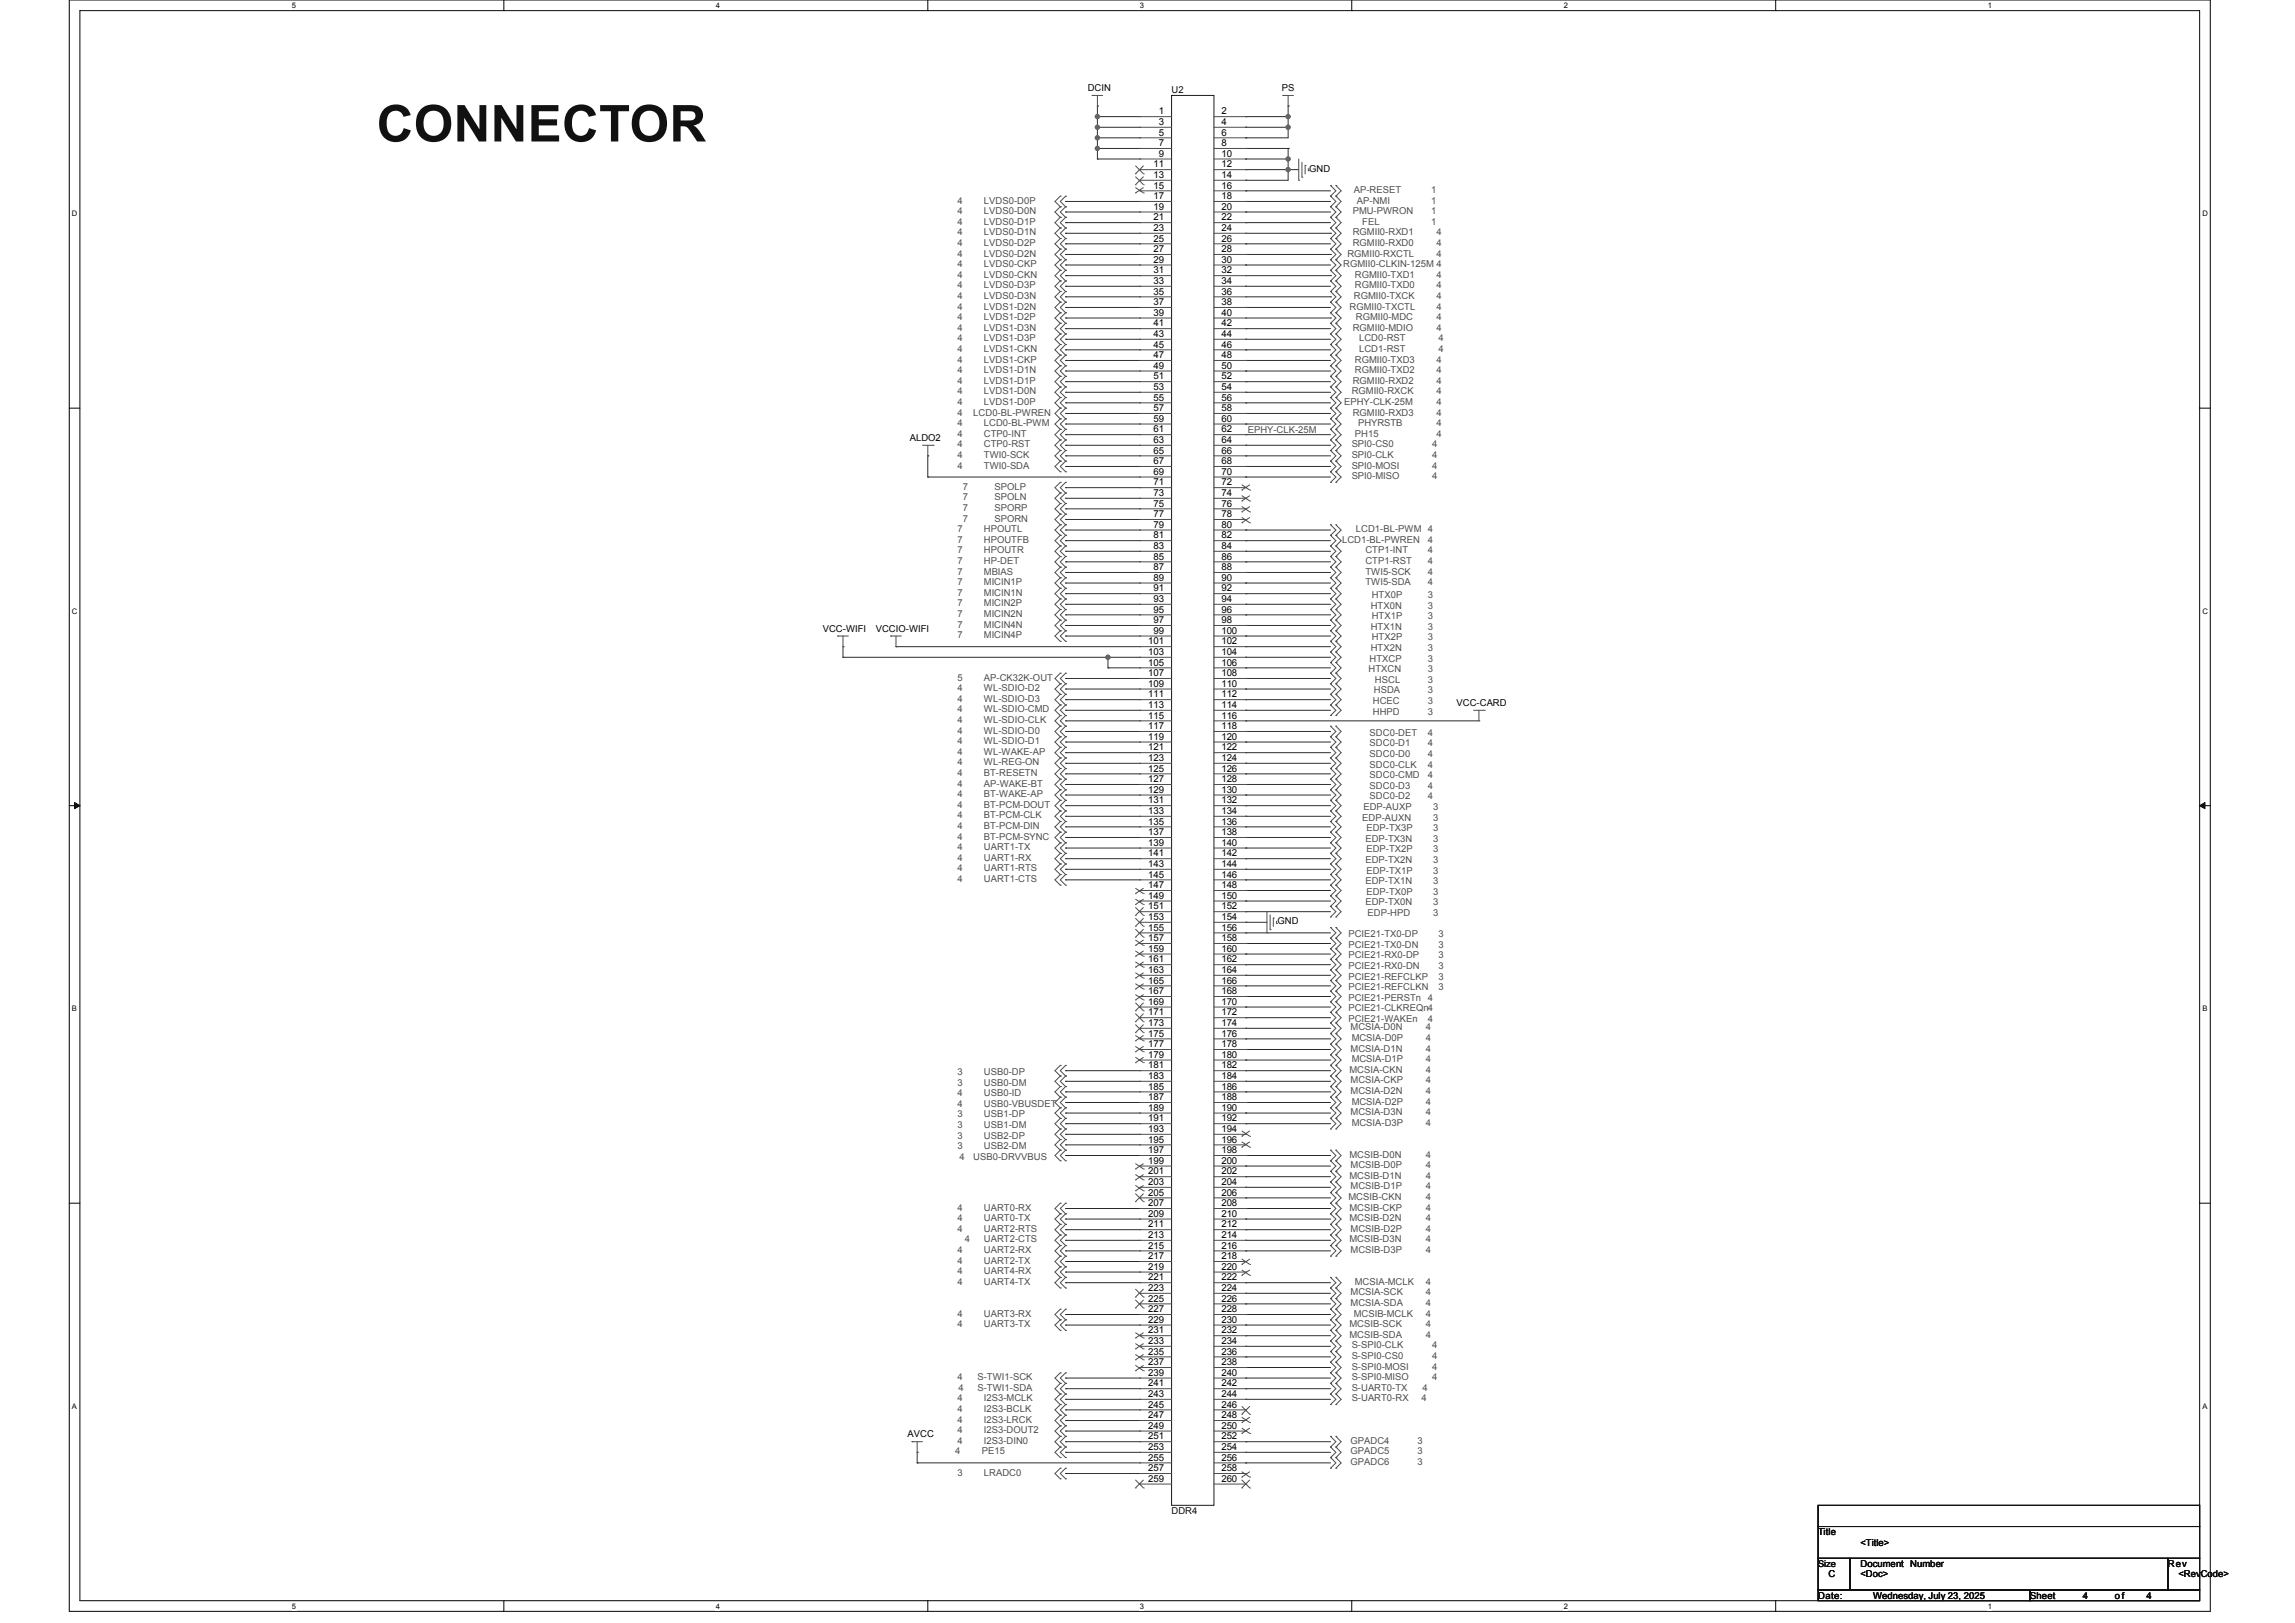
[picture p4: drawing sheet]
<svg xmlns="http://www.w3.org/2000/svg" width="297mm" height="210mm" viewBox="0 0 297 210" stroke-linecap="round" stroke-linejoin="round" font-family="sans-serif">
<defs><g id="words">
<text font-size="6.6" fill="#131313" x="48.7" y="18.3">CONNECTOR</text>
<g font-size="1.2">
<text x="140.8" y="11.8">DCIN</text>
<text x="165.9" y="11.8">PS</text>
<text x="150" y="14.8">1</text>
<text x="150" y="16.2">3</text>
<text x="150" y="17.5">5</text>
<text x="158.1" y="14.8">2</text>
<text x="158.1" y="16.2">4</text>
<text x="158.1" y="17.5">6</text>
<text x="149.3" y="21.7">11</text>
<text x="149.3" y="23">13</text>
<text x="150" y="18.9">7</text>
<text x="150" y="20.3">9</text>
<text x="158.1" y="18.9">8</text>
<text x="158.1" y="20.3">10</text>
<text x="158.1" y="21.7">12</text>
<text x="158.1" y="23">14</text>
<text x="169.4" y="22.2">GND</text>
<text x="149.3" y="24.4">15</text>
<text x="149.3" y="25.8">17</text>
<text x="149.3" y="27.1">19</text>
<text x="149.3" y="28.5">21</text>
<text x="149.3" y="29.9">23</text>
<text x="158.1" y="24.4">16</text>
<text x="158.1" y="25.8">18</text>
<text x="158.1" y="27.1">20</text>
<text x="158.1" y="28.5">22</text>
<text x="158.1" y="29.9">24</text>
<text x="149.3" y="31.3">25</text>
<text x="149.3" y="32.6">27</text>
<text x="149.3" y="34">29</text>
<text x="149.3" y="35.4">31</text>
<text x="158.1" y="31.3">26</text>
<text x="158.1" y="32.6">28</text>
<text x="158.1" y="34">30</text>
<text x="158.1" y="35.4">32</text>
<text x="149.3" y="36.8">33</text>
<text x="149.3" y="38.1">35</text>
<text x="149.3" y="39.5">37</text>
<text x="149.3" y="40.9">39</text>
<text x="158.1" y="36.8">34</text>
<text x="158.1" y="38.1">36</text>
<text x="158.1" y="39.5">38</text>
<text x="158.1" y="40.9">40</text>
<text x="149.3" y="42.2">41</text>
<text x="149.3" y="43.6">43</text>
<text x="149.3" y="45">45</text>
<text x="149.3" y="46.4">47</text>
<text x="149.3" y="47.7">49</text>
<text x="158.1" y="42.2">42</text>
<text x="158.1" y="43.6">44</text>
<text x="158.1" y="45">46</text>
<text x="158.1" y="46.4">48</text>
<text x="158.1" y="47.7">50</text>
<text x="149.3" y="49.1">51</text>
<text x="149.3" y="50.5">53</text>
<text x="149.3" y="51.8">55</text>
<text x="149.3" y="53.2">57</text>
<text x="158.1" y="49.1">52</text>
<text x="158.1" y="50.5">54</text>
<text x="158.1" y="51.8">56</text>
<text x="158.1" y="53.2">58</text>
<text x="117.7" y="57.1">ALDO2</text>
<text x="149.3" y="54.6">59</text>
<text x="149.3" y="56">61</text>
<text x="149.3" y="57.3">63</text>
<text x="149.3" y="58.7">65</text>
<text x="158.1" y="54.6">60</text>
<text x="158.1" y="56">62</text>
<text x="158.1" y="57.3">64</text>
<text x="158.1" y="58.7">66</text>
<text x="149.3" y="60.1">67</text>
<text x="149.3" y="61.4">69</text>
<text x="149.3" y="62.8">71</text>
<text x="149.3" y="64.2">73</text>
<text x="149.3" y="65.6">75</text>
<text x="158.1" y="60.1">68</text>
<text x="158.1" y="61.4">70</text>
<text x="158.1" y="62.8">72</text>
<text x="158.1" y="64.2">74</text>
<text x="158.1" y="65.6">76</text>
<text x="149.3" y="66.9">77</text>
<text x="149.3" y="68.3">79</text>
<text x="149.3" y="69.7">81</text>
<text x="149.3" y="71">83</text>
<text x="158.1" y="66.9">78</text>
<text x="158.1" y="68.3">80</text>
<text x="158.1" y="69.7">82</text>
<text x="158.1" y="71">84</text>
<text x="149.3" y="72.4">85</text>
<text x="149.3" y="73.8">87</text>
<text x="149.3" y="75.2">89</text>
<text x="149.3" y="76.5">91</text>
<text x="149.3" y="77.9">93</text>
<text x="158.1" y="72.4">86</text>
<text x="158.1" y="73.8">88</text>
<text x="158.1" y="75.2">90</text>
<text x="158.1" y="76.5">92</text>
<text x="158.1" y="77.9">94</text>
<text x="106.5" y="81.8">VCC-WIFI</text>
<text x="113.3" y="81.8">VCCIO-WIFI</text>
<text x="148.6" y="83.4">101</text>
<text x="149.3" y="79.3">95</text>
<text x="149.3" y="80.6">97</text>
<text x="149.3" y="82">99</text>
<text x="158.1" y="79.3">96</text>
<text x="158.1" y="80.6">98</text>
<text x="158.1" y="82">100</text>
<text x="158.1" y="83.4">102</text>
<text x="148.6" y="84.8">103</text>
<text x="148.6" y="86.1">105</text>
<text x="148.6" y="87.5">107</text>
<text x="148.6" y="88.9">109</text>
<text x="158.1" y="84.8">104</text>
<text x="158.1" y="86.1">106</text>
<text x="158.1" y="87.5">108</text>
<text x="158.1" y="88.9">110</text>
<text x="148.6" y="90.2">111</text>
<text x="148.6" y="91.6">113</text>
<text x="148.6" y="93">115</text>
<text x="148.6" y="94.4">117</text>
<text x="148.6" y="95.7">119</text>
<text x="158.1" y="90.2">112</text>
<text x="158.1" y="91.6">114</text>
<text x="158.1" y="93">116</text>
<text x="158.1" y="94.4">118</text>
<text x="158.1" y="95.7">120</text>
<text x="188.5" y="91.4">VCC-CARD</text>
<text x="148.6" y="97.1">121</text>
<text x="148.6" y="98.5">123</text>
<text x="148.6" y="99.8">125</text>
<text x="148.6" y="101.2">127</text>
<text x="158.1" y="97.1">122</text>
<text x="158.1" y="98.5">124</text>
<text x="158.1" y="99.8">126</text>
<text x="158.1" y="101.2">128</text>
<text x="148.6" y="102.6">129</text>
<text x="148.6" y="104">131</text>
<text x="148.6" y="105.3">133</text>
<text x="148.6" y="106.7">135</text>
<text x="158.1" y="102.6">130</text>
<text x="158.1" y="104">132</text>
<text x="158.1" y="105.3">134</text>
<text x="158.1" y="106.7">136</text>
<text x="148.6" y="108.1">137</text>
<text x="148.6" y="109.4">139</text>
<text x="148.6" y="110.8">141</text>
<text x="148.6" y="112.2">143</text>
<text x="148.6" y="113.6">145</text>
<text x="158.1" y="108.1">138</text>
<text x="158.1" y="109.4">140</text>
<text x="158.1" y="110.8">142</text>
<text x="158.1" y="112.2">144</text>
<text x="158.1" y="113.6">146</text>
<text x="148.6" y="114.9">147</text>
<text x="148.6" y="116.3">149</text>
<text x="148.6" y="117.7">151</text>
<text x="148.6" y="119.1">153</text>
<text x="158.1" y="114.9">148</text>
<text x="158.1" y="116.3">150</text>
<text x="158.1" y="117.7">152</text>
<text x="158.1" y="119.1">154</text>
<text x="165.3" y="119.6">GND</text>
<text x="148.6" y="120.4">155</text>
<text x="148.6" y="121.8">157</text>
<text x="148.6" y="123.2">159</text>
<text x="148.6" y="124.5">161</text>
<text x="148.6" y="125.9">163</text>
<text x="158.1" y="120.4">156</text>
<text x="158.1" y="121.8">158</text>
<text x="158.1" y="123.2">160</text>
<text x="158.1" y="124.5">162</text>
<text x="158.1" y="125.9">164</text>
<text x="148.6" y="127.3">165</text>
<text x="148.6" y="128.7">167</text>
<text x="148.6" y="130">169</text>
<text x="148.6" y="131.4">171</text>
<text x="158.1" y="127.3">166</text>
<text x="158.1" y="128.7">168</text>
<text x="158.1" y="130">170</text>
<text x="158.1" y="131.4">172</text>
<text x="148.6" y="132.8">173</text>
<text x="148.6" y="134.1">175</text>
<text x="148.6" y="135.5">177</text>
<text x="148.6" y="136.9">179</text>
<text x="158.1" y="132.8">174</text>
<text x="158.1" y="134.1">176</text>
<text x="158.1" y="135.5">178</text>
<text x="158.1" y="136.9">180</text>
<text x="148.6" y="138.2">181</text>
<text x="148.6" y="139.6">183</text>
<text x="148.6" y="141">185</text>
<text x="148.6" y="142.4">187</text>
<text x="148.6" y="143.7">189</text>
<text x="158.1" y="138.2">182</text>
<text x="158.1" y="139.6">184</text>
<text x="158.1" y="141">186</text>
<text x="158.1" y="142.4">188</text>
<text x="158.1" y="143.7">190</text>
<text x="148.6" y="145.1">191</text>
<text x="148.6" y="146.5">193</text>
<text x="148.6" y="147.8">195</text>
<text x="148.6" y="149.2">197</text>
<text x="158.1" y="145.1">192</text>
<text x="158.1" y="146.5">194</text>
<text x="158.1" y="147.8">196</text>
<text x="158.1" y="149.2">198</text>
<text x="148.6" y="150.6">199</text>
<text x="148.6" y="152">201</text>
<text x="148.6" y="153.3">203</text>
<text x="148.6" y="154.7">205</text>
<text x="158.1" y="150.6">200</text>
<text x="158.1" y="152">202</text>
<text x="158.1" y="153.3">204</text>
<text x="158.1" y="154.7">206</text>
<text x="148.6" y="156.1">207</text>
<text x="148.6" y="157.4">209</text>
<text x="148.6" y="158.8">211</text>
<text x="148.6" y="160.2">213</text>
<text x="148.6" y="161.6">215</text>
<text x="158.1" y="156.1">208</text>
<text x="158.1" y="157.4">210</text>
<text x="158.1" y="158.8">212</text>
<text x="158.1" y="160.2">214</text>
<text x="158.1" y="161.6">216</text>
<text x="148.6" y="162.9">217</text>
<text x="148.6" y="164.3">219</text>
<text x="148.6" y="165.7">221</text>
<text x="148.6" y="167.1">223</text>
<text x="158.1" y="162.9">218</text>
<text x="158.1" y="164.3">220</text>
<text x="158.1" y="165.7">222</text>
<text x="158.1" y="167.1">224</text>
<text x="148.6" y="168.4">225</text>
<text x="148.6" y="169.8">227</text>
<text x="148.6" y="171.2">229</text>
<text x="148.6" y="172.5">231</text>
<text x="148.6" y="173.9">233</text>
<text x="158.1" y="168.4">226</text>
<text x="158.1" y="169.8">228</text>
<text x="158.1" y="171.2">230</text>
<text x="158.1" y="172.5">232</text>
<text x="158.1" y="173.9">234</text>
<text x="148.6" y="175.3">235</text>
<text x="148.6" y="176.7">237</text>
<text x="148.6" y="178">239</text>
<text x="148.6" y="179.4">241</text>
<text x="158.1" y="175.3">236</text>
<text x="158.1" y="176.7">238</text>
<text x="158.1" y="178">240</text>
<text x="158.1" y="179.4">242</text>
<text x="117.5" y="186">AVCC</text>
<text x="148.6" y="180.8">243</text>
<text x="148.6" y="182.1">245</text>
<text x="148.6" y="183.5">247</text>
<text x="148.6" y="184.9">249</text>
<text x="158.1" y="180.8">244</text>
<text x="158.1" y="182.1">246</text>
<text x="158.1" y="183.5">248</text>
<text x="158.1" y="184.9">250</text>
<text x="148.6" y="186.3">251</text>
<text x="148.6" y="187.6">253</text>
<text x="148.6" y="189">255</text>
<text x="148.6" y="190.4">257</text>
<text x="148.6" y="191.7">259</text>
<text x="158.1" y="186.3">252</text>
<text x="158.1" y="187.6">254</text>
<text x="158.1" y="189">256</text>
<text x="158.1" y="190.4">258</text>
<text x="158.1" y="191.7">260</text>
<text x="235.3" y="198.6">Title</text>
<text x="235.3" y="202.7">Size</text>
<text x="240.8" y="200">&lt;Title&gt;</text>
<text x="240.8" y="202.7">Document Number</text>
<text x="280.5" y="202.7">Rev</text>
<text x="235.3" y="206.8">Date:</text>
<text x="236.6" y="204.1">C</text>
<text x="240.8" y="204.1">&lt;Doc&gt;</text>
<text x="242.4" y="206.8">Wednesday, July 23, 2025</text>
<text x="262.7" y="206.8">Sheet</text>
<text x="269.6" y="206.8">4</text>
<text x="273.7" y="206.8">of</text>
<text x="277.8" y="206.8">4</text>
<text x="281.9" y="204.1">&lt;RevCode&gt;</text>
</g>
<g font-size="1.2" fill="#0e0e0e">
<text x="151.6" y="12.1">U2</text>
<text x="151.6" y="195.9">DDR4</text>
</g>
<g font-size="1.2" fill="#4d4d4d">
<text x="123.9" y="27.7">4</text>
<text x="123.9" y="29.1">4</text>
<text x="123.9" y="26.3">4</text>
<text x="127.3" y="27.7">LVDS0-D0N</text>
<text x="127.3" y="29.1">LVDS0-D1P</text>
<text x="127.3" y="26.3">LVDS0-D0P</text>
<text x="175.1" y="27.7">PMU-PWRON</text>
<text x="175.2" y="25">AP-RESET</text>
<text x="175.6" y="26.3">AP-NMI</text>
<text x="176.3" y="29.1">FEL</text>
<text x="185.2" y="26.3">1</text>
<text x="185.2" y="25">1</text>
<text x="185.2" y="27.7">1</text>
<text x="185.2" y="29.1">1</text>
<text x="123.9" y="30.5">4</text>
<text x="123.9" y="34.6">4</text>
<text x="123.9" y="33.2">4</text>
<text x="123.9" y="31.8">4</text>
<text x="123.9" y="35.9">4</text>
<text x="127.3" y="30.5">LVDS0-D1N</text>
<text x="127.3" y="34.6">LVDS0-CKP</text>
<text x="127.3" y="33.2">LVDS0-D2N</text>
<text x="127.3" y="31.8">LVDS0-D2P</text>
<text x="127.3" y="35.9">LVDS0-CKN</text>
<text x="173.8" y="34.6">RGMII0-CLKIN-125M 4</text>
<text x="174.4" y="33.2">RGMII0-RXCTL</text>
<text x="175.1" y="31.8">RGMII0-RXD0</text>
<text x="175.1" y="30.5">RGMII0-RXD1</text>
<text x="175.3" y="35.9">RGMII0-TXD1</text>
<text x="185.9" y="31.8">4</text>
<text x="185.9" y="30.5">4</text>
<text x="185.9" y="33.2">4</text>
<text x="185.9" y="35.9">4</text>
<text x="123.9" y="37.3">4</text>
<text x="123.9" y="38.7">4</text>
<text x="123.9" y="41.4">4</text>
<text x="123.9" y="40.1">4</text>
<text x="127.3" y="37.3">LVDS0-D3P</text>
<text x="127.3" y="38.7">LVDS0-D3N</text>
<text x="127.3" y="41.4">LVDS1-D2P</text>
<text x="127.3" y="40.1">LVDS1-D2N</text>
<text x="174.6" y="40.1">RGMII0-TXCTL</text>
<text x="175.2" y="38.7">RGMII0-TXCK</text>
<text x="175.3" y="37.3">RGMII0-TXD0</text>
<text x="175.5" y="41.4">RGMII0-MDC</text>
<text x="185.9" y="37.3">4</text>
<text x="185.9" y="40.1">4</text>
<text x="185.9" y="38.7">4</text>
<text x="185.9" y="41.4">4</text>
<text x="123.9" y="44.2">4</text>
<text x="123.9" y="42.8">4</text>
<text x="123.9" y="46.9">4</text>
<text x="123.9" y="45.5">4</text>
<text x="127.3" y="44.2">LVDS1-D3P</text>
<text x="127.3" y="42.8">LVDS1-D3N</text>
<text x="127.3" y="46.9">LVDS1-CKP</text>
<text x="127.3" y="45.5">LVDS1-CKN</text>
<text x="175.1" y="42.8">RGMII0-MDIO</text>
<text x="175.3" y="46.9">RGMII0-TXD3</text>
<text x="175.9" y="44.2">LCD0-RST</text>
<text x="175.9" y="45.5">LCD1-RST</text>
<text x="185.9" y="46.9">4</text>
<text x="185.9" y="42.8">4</text>
<text x="186.2" y="44.2">4</text>
<text x="186.2" y="45.5">4</text>
<text x="123.9" y="53.8">4</text>
<text x="123.9" y="52.4">4</text>
<text x="123.9" y="51">4</text>
<text x="123.9" y="49.7">4</text>
<text x="123.9" y="48.3">4</text>
<text x="126" y="53.8">LCD0-BL-PWREN</text>
<text x="127.3" y="52.4">LVDS1-D0P</text>
<text x="127.3" y="51">LVDS1-D0N</text>
<text x="127.3" y="49.7">LVDS1-D1P</text>
<text x="127.3" y="48.3">LVDS1-D1N</text>
<text x="174" y="52.4">EPHY-CLK-25M</text>
<text x="174.9" y="51">RGMII0-RXCK</text>
<text x="175.1" y="53.8">RGMII0-RXD3</text>
<text x="175.1" y="49.7">RGMII0-RXD2</text>
<text x="175.3" y="48.3">RGMII0-TXD2</text>
<text x="185.9" y="53.8">4</text>
<text x="185.9" y="49.7">4</text>
<text x="185.9" y="48.3">4</text>
<text x="185.9" y="52.4">4</text>
<text x="185.9" y="51">4</text>
<text x="123.9" y="59.3">4</text>
<text x="123.9" y="55.1">4</text>
<text x="123.9" y="56.5">4</text>
<text x="123.9" y="57.9">4</text>
<text x="127.3" y="59.3">TWI0-SCK</text>
<text x="127.3" y="55.1">LCD0-BL-PWM</text>
<text x="127.3" y="56.5">CTP0-INT</text>
<text x="127.3" y="57.9">CTP0-RST</text>
<text x="161.5" y="56">EPHY-CLK-25M</text>
<text x="174.9" y="59.3">SPI0-CLK</text>
<text x="174.9" y="57.9">SPI0-CS0</text>
<text x="175.3" y="56.5">PH15</text>
<text x="175.7" y="55.1">PHYRSTB</text>
<text x="185.3" y="59.3">4</text>
<text x="185.3" y="57.9">4</text>
<text x="185.9" y="55.1">4</text>
<text x="185.9" y="56.5">4</text>
<text x="123.9" y="60.6">4</text>
<text x="124.6" y="64.7">7</text>
<text x="124.6" y="63.4">7</text>
<text x="127.3" y="60.6">TWI0-SDA</text>
<text x="128.7" y="64.7">SPOLN</text>
<text x="128.7" y="63.4">SPOLP</text>
<text x="174.9" y="62">SPI0-MISO</text>
<text x="174.9" y="60.6">SPI0-MOSI</text>
<text x="185.3" y="62">4</text>
<text x="185.3" y="60.6">4</text>
<text x="123.9" y="68.9">7</text>
<text x="123.9" y="70.2">7</text>
<text x="123.9" y="71.6">7</text>
<text x="124.6" y="67.5">7</text>
<text x="124.6" y="66.1">7</text>
<text x="127.3" y="68.9">HPOUTL</text>
<text x="127.3" y="70.2">HPOUTFB</text>
<text x="127.3" y="71.6">HPOUTR</text>
<text x="128.7" y="67.5">SPORN</text>
<text x="128.7" y="66.1">SPORP</text>
<text x="173.7" y="70.2">LCD1-BL-PWREN</text>
<text x="175.5" y="68.9">LCD1-BL-PWM 4</text>
<text x="176.7" y="71.6">CTP1-INT</text>
<text x="184.8" y="70.2">4</text>
<text x="184.8" y="71.6">4</text>
<text x="123.9" y="77.1">7</text>
<text x="123.9" y="74.3">7</text>
<text x="123.9" y="75.7">7</text>
<text x="123.9" y="73">7</text>
<text x="127.3" y="77.1">MICIN1N</text>
<text x="127.3" y="74.3">MBIAS</text>
<text x="127.3" y="75.7">MICIN1P</text>
<text x="127.3" y="73">HP-DET</text>
<text x="176.7" y="74.3">TWI5-SCK</text>
<text x="176.7" y="75.7">TWI5-SDA</text>
<text x="176.7" y="73">CTP1-RST</text>
<text x="177.5" y="77.4">HTX0P</text>
<text x="184.8" y="77.4">3</text>
<text x="184.8" y="74.3">4</text>
<text x="184.8" y="75.7">4</text>
<text x="184.8" y="73">4</text>
<text x="123.9" y="82.6">7</text>
<text x="123.9" y="81.2">7</text>
<text x="123.9" y="79.8">7</text>
<text x="123.9" y="78.5">7</text>
<text x="127.3" y="82.6">MICIN4P</text>
<text x="127.3" y="81.2">MICIN4N</text>
<text x="127.3" y="79.8">MICIN2N</text>
<text x="127.3" y="78.5">MICIN2P</text>
<text x="177.4" y="78.7">HTX0N</text>
<text x="177.4" y="81.5">HTX1N</text>
<text x="177.5" y="80.1">HTX1P</text>
<text x="177.5" y="82.9">HTX2P</text>
<text x="184.8" y="78.7">3</text>
<text x="184.8" y="80.1">3</text>
<text x="184.8" y="81.5">3</text>
<text x="184.8" y="82.9">3</text>
<text x="123.9" y="89.4">4</text>
<text x="123.9" y="88.1">5</text>
<text x="127.3" y="89.4">WL-SDIO-D2</text>
<text x="127.3" y="88.1">AP-CK32K-OUT</text>
<text x="177.1" y="87">HTXCN</text>
<text x="177.3" y="85.6">HTXCP</text>
<text x="177.4" y="84.2">HTX2N</text>
<text x="177.8" y="89.7">HSDA</text>
<text x="177.9" y="88.3">HSCL</text>
<text x="184.8" y="84.2">3</text>
<text x="184.8" y="85.6">3</text>
<text x="184.8" y="87">3</text>
<text x="184.8" y="88.3">3</text>
<text x="184.8" y="89.7">3</text>
<text x="123.9" y="90.8">4</text>
<text x="123.9" y="94.9">4</text>
<text x="123.9" y="93.5">4</text>
<text x="123.9" y="92.2">4</text>
<text x="127.3" y="90.8">WL-SDIO-D3</text>
<text x="127.3" y="94.9">WL-SDIO-D0</text>
<text x="127.3" y="93.5">WL-SDIO-CLK</text>
<text x="127.3" y="92.2">WL-SDIO-CMD</text>
<text x="177.3" y="95.2">SDC0-DET</text>
<text x="177.7" y="91.1">HCEC</text>
<text x="177.7" y="92.5">HHPD</text>
<text x="184.8" y="95.2">4</text>
<text x="184.8" y="91.1">3</text>
<text x="184.8" y="92.5">3</text>
<text x="123.9" y="99">4</text>
<text x="123.9" y="97.7">4</text>
<text x="123.9" y="96.3">4</text>
<text x="123.9" y="101.8">4</text>
<text x="123.9" y="100.4">4</text>
<text x="127.3" y="99">WL-REG-ON</text>
<text x="127.3" y="97.7">WL-WAKE-AP</text>
<text x="127.3" y="96.3">WL-SDIO-D1</text>
<text x="127.3" y="101.8">AP-WAKE-BT</text>
<text x="127.3" y="100.4">BT-RESETN</text>
<text x="177.3" y="96.6">SDC0-D1</text>
<text x="177.3" y="97.9">SDC0-D0</text>
<text x="177.3" y="99.3">SDC0-CLK</text>
<text x="177.3" y="100.7">SDC0-CMD</text>
<text x="184.8" y="96.6">4</text>
<text x="184.8" y="97.9">4</text>
<text x="184.8" y="99.3">4</text>
<text x="184.8" y="100.7">4</text>
<text x="123.9" y="104.5">4</text>
<text x="123.9" y="103.2">4</text>
<text x="123.9" y="107.3">4</text>
<text x="123.9" y="105.9">4</text>
<text x="127.3" y="104.5">BT-PCM-DOUT</text>
<text x="127.3" y="103.2">BT-WAKE-AP</text>
<text x="127.3" y="107.3">BT-PCM-DIN</text>
<text x="127.3" y="105.9">BT-PCM-CLK</text>
<text x="176.3" y="106.2">EDP-AUXN</text>
<text x="176.4" y="104.8">EDP-AUXP</text>
<text x="176.8" y="107.5">EDP-TX3P</text>
<text x="177.3" y="103.4">SDC0-D2</text>
<text x="177.3" y="102.1">SDC0-D3</text>
<text x="184.8" y="103.4">4</text>
<text x="184.8" y="102.1">4</text>
<text x="185.5" y="104.8">3</text>
<text x="185.5" y="106.2">3</text>
<text x="185.5" y="107.5">3</text>
<text x="123.9" y="108.6">4</text>
<text x="123.9" y="111.4">4</text>
<text x="123.9" y="110">4</text>
<text x="123.9" y="112.8">4</text>
<text x="127.3" y="108.6">BT-PCM-SYNC</text>
<text x="127.3" y="111.4">UART1-RX</text>
<text x="127.3" y="110">UART1-TX</text>
<text x="127.3" y="112.8">UART1-RTS</text>
<text x="176.7" y="111.7">EDP-TX2N</text>
<text x="176.7" y="108.9">EDP-TX3N</text>
<text x="176.8" y="110.3">EDP-TX2P</text>
<text x="176.8" y="113">EDP-TX1P</text>
<text x="185.5" y="110.3">3</text>
<text x="185.5" y="111.7">3</text>
<text x="185.5" y="108.9">3</text>
<text x="185.5" y="113">3</text>
<text x="123.9" y="114.1">4</text>
<text x="127.3" y="114.1">UART1-CTS</text>
<text x="176.7" y="117.1">EDP-TX0N</text>
<text x="176.7" y="114.4">EDP-TX1N</text>
<text x="176.8" y="115.8">EDP-TX0P</text>
<text x="177" y="118.5">EDP-HPD</text>
<text x="185.5" y="118.5">3</text>
<text x="185.5" y="115.8">3</text>
<text x="185.5" y="117.1">3</text>
<text x="185.5" y="114.4">3</text>
<text x="174.5" y="121.3">PCIE21-TX0-DP</text>
<text x="174.5" y="122.6">PCIE21-TX0-DN</text>
<text x="174.5" y="125.4">PCIE21-RX0-DN</text>
<text x="174.5" y="124">PCIE21-RX0-DP</text>
<text x="186.2" y="121.3">3</text>
<text x="186.2" y="122.6">3</text>
<text x="186.2" y="125.4">3</text>
<text x="186.2" y="124">3</text>
<text x="174.5" y="128.1">PCIE21-REFCLKN</text>
<text x="174.5" y="126.7">PCIE21-REFCLKP</text>
<text x="174.5" y="129.5">PCIE21-PERSTn</text>
<text x="174.5" y="130.9">PCIE21-CLKREQn4</text>
<text x="184.8" y="129.5">4</text>
<text x="186.2" y="128.1">3</text>
<text x="186.2" y="126.7">3</text>
<text x="174.5" y="132.2">PCIE21-WAKEn</text>
<text x="174.8" y="133.3">MCSIA-D0N</text>
<text x="174.8" y="136.1">MCSIA-D1N</text>
<text x="174.9" y="137.4">MCSIA-D1P</text>
<text x="174.9" y="134.7">MCSIA-D0P</text>
<text x="184.5" y="137.4">4</text>
<text x="184.5" y="133.3">4</text>
<text x="184.5" y="136.1">4</text>
<text x="184.5" y="134.7">4</text>
<text x="184.8" y="132.2">4</text>
<text x="123.9" y="140.5">3</text>
<text x="123.9" y="139.1">3</text>
<text x="123.9" y="141.8">4</text>
<text x="123.9" y="143.2">4</text>
<text x="127.3" y="140.5">USB0-DM</text>
<text x="127.3" y="139.1">USB0-DP</text>
<text x="127.3" y="141.8">USB0-ID</text>
<text x="127.3" y="143.2">USB0-VBUSDET</text>
<text x="174.6" y="138.8">MCSIA-CKN</text>
<text x="174.8" y="141.6">MCSIA-D2N</text>
<text x="174.8" y="140.2">MCSIA-CKP</text>
<text x="174.9" y="142.9">MCSIA-D2P</text>
<text x="184.5" y="141.6">4</text>
<text x="184.5" y="142.9">4</text>
<text x="184.5" y="138.8">4</text>
<text x="184.5" y="140.2">4</text>
<text x="123.9" y="147.3">3</text>
<text x="123.9" y="148.7">3</text>
<text x="123.9" y="145.9">3</text>
<text x="123.9" y="144.6">3</text>
<text x="127.3" y="147.3">USB2-DP</text>
<text x="127.3" y="148.7">USB2-DM</text>
<text x="127.3" y="145.9">USB1-DM</text>
<text x="127.3" y="144.6">USB1-DP</text>
<text x="174.6" y="149.8">MCSIB-D0N</text>
<text x="174.8" y="144.3">MCSIA-D3N</text>
<text x="174.9" y="145.7">MCSIA-D3P</text>
<text x="184.5" y="149.8">4</text>
<text x="184.5" y="144.3">4</text>
<text x="184.5" y="145.7">4</text>
<text x="124.2" y="150.1">4</text>
<text x="126" y="150.1">USB0-DRVVBUS</text>
<text x="174.5" y="155.3">MCSIB-CKN</text>
<text x="174.6" y="152.5">MCSIB-D1N</text>
<text x="174.8" y="153.9">MCSIB-D1P</text>
<text x="174.8" y="151.2">MCSIB-D0P</text>
<text x="184.5" y="153.9">4</text>
<text x="184.5" y="152.5">4</text>
<text x="184.5" y="151.2">4</text>
<text x="184.5" y="155.3">4</text>
<text x="123.9" y="159.4">4</text>
<text x="123.9" y="158">4</text>
<text x="123.9" y="156.6">4</text>
<text x="124.9" y="160.8">4</text>
<text x="127.3" y="159.4">UART2-RTS</text>
<text x="127.3" y="160.8">UART2-CTS</text>
<text x="127.3" y="158">UART0-TX</text>
<text x="127.3" y="156.6">UART0-RX</text>
<text x="174.6" y="158">MCSIB-D2N</text>
<text x="174.6" y="160.8">MCSIB-D3N</text>
<text x="174.6" y="156.6">MCSIB-CKP</text>
<text x="174.8" y="159.4">MCSIB-D2P</text>
<text x="184.5" y="159.4">4</text>
<text x="184.5" y="158">4</text>
<text x="184.5" y="160.8">4</text>
<text x="184.5" y="156.6">4</text>
<text x="123.9" y="166.2">4</text>
<text x="123.9" y="164.9">4</text>
<text x="123.9" y="163.5">4</text>
<text x="123.9" y="162.1">4</text>
<text x="127.3" y="166.2">UART4-TX</text>
<text x="127.3" y="164.9">UART4-RX</text>
<text x="127.3" y="163.5">UART2-TX</text>
<text x="127.3" y="162.1">UART2-RX</text>
<text x="174.8" y="162.1">MCSIB-D3P</text>
<text x="174.8" y="167.6">MCSIA-SCK</text>
<text x="175.3" y="166.2">MCSIA-MCLK</text>
<text x="184.5" y="162.1">4</text>
<text x="184.5" y="166.2">4</text>
<text x="184.5" y="167.6">4</text>
<text x="123.9" y="170.4">4</text>
<text x="123.9" y="171.7">4</text>
<text x="127.3" y="170.4">UART3-RX</text>
<text x="127.3" y="171.7">UART3-TX</text>
<text x="174.6" y="173.1">MCSIB-SDA</text>
<text x="174.6" y="171.7">MCSIB-SCK</text>
<text x="174.8" y="169">MCSIA-SDA</text>
<text x="175.2" y="170.4">MCSIB-MCLK</text>
<text x="184.5" y="170.4">4</text>
<text x="184.5" y="169">4</text>
<text x="184.5" y="173.1">4</text>
<text x="184.5" y="171.7">4</text>
<text x="123.9" y="178.6">4</text>
<text x="124" y="180">4</text>
<text x="126.5" y="178.6">S-TWI1-SCK</text>
<text x="126.5" y="180">S-TWI1-SDA</text>
<text x="174.9" y="177.2">S-SPI0-MOSI</text>
<text x="174.9" y="178.6">S-SPI0-MISO</text>
<text x="174.9" y="180">S-UART0-TX</text>
<text x="174.9" y="175.8">S-SPI0-CS0</text>
<text x="174.9" y="174.5">S-SPI0-CLK</text>
<text x="184.1" y="180">4</text>
<text x="185.3" y="177.2">4</text>
<text x="185.3" y="178.6">4</text>
<text x="185.3" y="175.8">4</text>
<text x="185.3" y="174.5">4</text>
<text x="123.9" y="184.1">4</text>
<text x="123.9" y="185.5">4</text>
<text x="123.9" y="181.3">4</text>
<text x="123.9" y="182.7">4</text>
<text x="127.3" y="184.1">I2S3-LRCK</text>
<text x="127.3" y="185.5">I2S3-DOUT2</text>
<text x="127.3" y="181.3">I2S3-MCLK</text>
<text x="127.3" y="182.7">I2S3-BCLK</text>
<text x="174.9" y="181.3">S-UART0-RX</text>
<text x="184" y="181.3">4</text>
<text x="123.6" y="188.2">4</text>
<text x="123.9" y="186.8">4</text>
<text x="123.9" y="190.9">3</text>
<text x="127.1" y="188.2">PE15</text>
<text x="127.3" y="186.8">I2S3-DIN0</text>
<text x="127.3" y="190.9">LRADC0</text>
<text x="174.8" y="186.8">GPADC4</text>
<text x="174.8" y="188.2">GPADC5</text>
<text x="174.8" y="189.6">GPADC6</text>
<text x="183.4" y="186.8">3</text>
<text x="183.4" y="188.2">3</text>
<text x="183.4" y="189.6">3</text>
</g>
<g font-size="1">
<text x="37.8" y="1">5</text>
<text x="92.6" y="1">4</text>
<text x="147.5" y="1">3</text>
<text x="202.4" y="1">2</text>
<text x="257.3" y="1">1</text>
<text x="9.3" y="28">D</text>
<text x="285" y="28">D</text>
<text x="9.3" y="79.4">C</text>
<text x="285" y="79.4">C</text>
<text x="9.3" y="130.8">B</text>
<text x="285" y="130.8">B</text>
<text x="9.3" y="182.3">A</text>
<text x="285" y="182.3">A</text>
<text x="37.8" y="208.1">5</text>
<text x="92.6" y="208.1">4</text>
<text x="147.5" y="208.1">3</text>
<text x="202.4" y="208.1">2</text>
<text x="257.3" y="208.1">1</text>
</g>
</g></defs>
<path d="M9 0h277v208.5h-277zM10.3 1.4h274.4v205.7h-274.4z" fill="none" stroke="#000" stroke-width=".13"/>
<g fill="#fff">
<path d="M37.8 .1h.5v1.1h-.5z"/>
<path d="M37.8 207.3h.5v1.1h-.5z"/>
</g>
<path d="M65.2 0v1.4M65.2 207.1v1.4" fill="none" stroke="#000" stroke-width=".13"/>
<g fill="#fff">
<path d="M92.6 .1h.6v1.1h-.6z"/>
<path d="M92.6 207.3h.6v1.1h-.6z"/>
</g>
<path d="M120.1 0v1.4M120.1 207.1v1.4" fill="none" stroke="#000" stroke-width=".13"/>
<g fill="#fff">
<path d="M147.5 .1h.6v1.1h-.6z"/>
<path d="M147.5 207.3h.6v1.1h-.6z"/>
</g>
<path d="M174.9 0v1.4M174.9 207.1v1.4" fill="none" stroke="#000" stroke-width=".13"/>
<g fill="#fff">
<path d="M202.4 .1h.5v1.1h-.5z"/>
<path d="M202.4 207.3h.5v1.1h-.5z"/>
</g>
<path d="M229.8 0v1.4M229.8 207.1v1.4" fill="none" stroke="#000" stroke-width=".13"/>
<g fill="#fff">
<path d="M257.2 .1h.6v1.1h-.6z"/>
<path d="M257.2 207.3h.6v1.1h-.6z"/>
<path d="M9.3 27.1h.7v1.1h-.7z"/>
<path d="M285 27.1h.7v1.1h-.7z"/>
<path d="M9.3 78.5h.7v1.1h-.7z"/>
<path d="M285 78.5h.7v1.1h-.7z"/>
</g>
<path d="M9 52.8h1.3M284.7 52.8h1.3" fill="none" stroke="#000" stroke-width=".13"/>
<g fill="#fff">
<path d="M9.3 130h.7v1.1h-.7z"/>
<path d="M285 130h.7v1.1h-.7z"/>
</g>
<path d="M9 104.2h1.3M284.7 104.2h1.3" fill="none" stroke="#000" stroke-width=".13"/>
<path d="M9.7 103.8l.6 .4-.6 .4zM284.7 104.2l.6-.4v.8z" fill="#000" stroke="#000" stroke-width=".13"/>
<g fill="#fff">
<path d="M9.3 181.4h.7v1.1h-.7z"/>
<path d="M285 181.4h.7v1.1h-.7z"/>
</g>
<path d="M9 155.7h1.3M284.7 155.7h1.3M235.3 194.8h49.4v2.7h-49.4zM235.3 197.5h49.4v4.1h-49.4zM235.3 201.6h4.1v4.1h-4.1zM235.3 205.7h27.4v1.4h-27.4zM239.4 201.6h41.1v4.1h-41.1zM262.7 205.7h22v1.4h-22zM280.5 201.6h4.2v4.1h-4.2z" fill="none" stroke="#000" stroke-width=".13"/>
<g fill="none" stroke="#2d2d2d" stroke-width=".13">
<path d="M142 17.8h.1M142 19.2h.1M142 15.1h.1M142 13.7h.1M142 16.5h.1M142 19.2h5.5M142 13.7v6.9M142 15.1h5.5M142 16.5h5.5M142 17.8h5.5M147.5 19.2h.1M161.2 15.1h.1"/>
<path d="M161.2 16.5h.1M161.2 17.8h.1M161.2 19.2h5.5M161.2 15.1h5.5M161.2 16.5h5.5M166.7 19.2h.1M166.7 13.7h.1M166.7 15.1h.1M166.7 16.5h.1M166.7 13.7v4.1h-5.5M166.7 19.2v4.1h-5.5M137.9 27.4h.1"/>
<path d="M137.9 30.2h.1M137.9 26.1h.1M137.9 31.5h.1M137.9 32.9h.1M137.9 28.8h.1M137.9 37h.1M137.9 38.4h.1M137.9 34.3h.1M137.9 35.7h.1M137.9 39.8h.1M137.9 27.4h9.6M137.9 30.2h9.6"/>
<path d="M137.9 26.1h9.6M137.9 31.5h9.6M137.9 32.9h9.6M137.9 28.8h9.6M137.9 37h9.6M137.9 38.4h9.6M137.9 34.3h9.6M137.9 35.7h9.6M137.9 39.8h9.6M142 20.6h.1M142 20.6h5.5M161.2 20.6h.1"/>
<path d="M161.2 21.9h.1M161.2 23.3h.1M161.2 26.1h.1M161.2 24.7h.1M161.2 27.4h.1M161.2 28.8h.1M161.2 34.3h.1M161.2 31.5h.1M161.2 37h.1M161.2 39.8h.1M161.2 27.4h11M161.2 30.2h11"/>
<path d="M161.2 26.1h11M161.2 31.5h11M161.2 32.9h11M161.2 28.8h11M161.2 37h11M161.2 38.4h11M161.2 34.3h11M161.2 35.7h11M161.2 20.6h5.5M161.2 21.9h6.9M161.2 24.7h11M161.2 39.8h11"/>
<path d="M166.7 21.9h.1M166.7 20.6h.1M172.2 30.2h.1M172.2 32.9h.1M172.2 35.7h.1M172.2 38.4h.1M120.1 59h.1M120.1 59v2.7M137.9 59h.1M137.9 53.5h.1M137.9 54.9h.1M137.9 56.2h.1"/>
<path d="M137.9 57.6h.1M137.9 43.9h.1M137.9 42.5h.1M137.9 50.8h.1M137.9 52.1h.1M137.9 45.3h.1M137.9 46.6h.1M137.9 49.4h.1M137.9 48h.1M137.9 41.1h.1M137.9 59h9.6M137.9 53.5h9.6"/>
<path d="M137.9 54.9h9.6M137.9 56.2h9.6M137.9 57.6h9.6M137.9 43.9h9.6M137.9 42.5h9.6M137.9 50.8h9.6M137.9 52.1h9.6M137.9 45.3h9.6M137.9 46.6h9.6M137.9 49.4h9.6M137.9 48h9.6M137.9 41.1h9.6"/>
<path d="M161.2 43.9h.1M161.2 57.6h.1M161.2 59h.1M161.2 45.3h.1M161.2 53.5h.1M161.2 49.4h.1M161.2 50.8h.1M161.2 48h.1M161.2 46.6h.1M161.2 52.1h.1M161.2 42.5h.1M161.2 54.9h.1"/>
<path d="M161.2 56.2h.1M161.2 59h11M161.2 53.5h11M161.2 54.9h11M161.2 56.2h11M161.2 57.6h11M161.2 43.9h11M161.2 42.5h11M161.2 50.8h11M161.2 52.1h11M161.2 45.3h11M161.2 46.6h11"/>
<path d="M161.2 49.4h11M161.2 48h11M161.2 41.1h11M172.2 41.1h.1M120.1 61.7h.1M120.1 61.7h27.4M137.9 63.1h.1M137.9 64.5h.1M137.9 65.8h.1M137.9 67.2h.1M137.9 76.8h.1M137.9 74.1h.1"/>
<path d="M137.9 78.2h.1M137.9 79.6h.1M137.9 75.4h.1M137.9 68.6h.1M137.9 70h.1M137.9 71.3h.1M137.9 72.7h.1M137.9 60.4h.1M137.9 63.1h9.6M137.9 64.5h9.6M137.9 65.8h9.6M137.9 67.2h9.6"/>
<path d="M137.9 76.8h9.6M137.9 74.1h9.6M137.9 78.2h9.6M137.9 79.6h9.6M137.9 75.4h9.6M137.9 68.6h9.6M137.9 70h9.6M137.9 71.3h9.6M137.9 72.7h9.6M137.9 60.4h9.6M161.2 78.2h.1M161.2 79.6h.1"/>
<path d="M161.2 76.8h.1M161.2 68.6h.1M161.2 70h.1M161.2 74.1h.1M161.2 75.4h.1M161.2 71.3h.1M161.2 72.7h.1M161.2 60.4h.1M161.2 61.7h.1M161.2 76.8h11M161.2 74.1h11M161.2 78.2h11"/>
<path d="M161.2 79.6h11M161.2 75.4h11M161.2 68.6h11M161.2 70h11M161.2 71.3h11M161.2 72.7h11M161.2 61.7h11M161.2 60.4h11M109.1 83.7h.1M109.1 85h.1M109.1 83.7v1.3M109.1 85h38.4"/>
<path d="M116 83.7h.1M116 83.7h31.5M137.9 82.3h.1M137.9 80.9h.1M137.9 98.8h.1M137.9 90.5h.1M137.9 91.9h.1M137.9 93.3h.1M137.9 96h.1M137.9 89.2h.1M137.9 94.6h.1M137.9 97.4h.1"/>
<path d="M137.9 87.8h.1M137.9 82.3h9.6M137.9 80.9h9.6M137.9 98.8h9.6M137.9 90.5h9.6M137.9 91.9h9.6M137.9 93.3h9.6M137.9 96h9.6M137.9 89.2h9.6M137.9 94.6h9.6M137.9 97.4h9.6M137.9 87.8h9.6"/>
<path d="M143.4 85h.1M143.4 86.4h.1M143.4 85v1.4M143.4 86.4h4.1M161.2 94.6h.1M161.2 96h.1M161.2 97.4h.1M161.2 98.8h.1M161.2 93.3h.1M161.2 83.7h.1M161.2 85h.1M161.2 86.4h.1"/>
<path d="M161.2 80.9h.1M161.2 82.3h.1M161.2 91.9h.1M161.2 87.8h.1M161.2 90.5h.1M161.2 89.2h.1M161.2 82.3h11M161.2 80.9h11M161.2 98.8h11M161.2 90.5h11M161.2 91.9h11M161.2 93.3h30.2"/>
<path d="M161.2 96h11M161.2 89.2h11M161.2 94.6h11M161.2 97.4h11M161.2 87.8h11M161.2 85h11M161.2 83.7h11M161.2 86.4h11M137.9 105.6h.1M137.9 107h.1M137.9 108.4h.1M137.9 100.1h.1"/>
<path d="M137.9 101.5h.1M137.9 102.9h.1M137.9 104.2h.1M137.9 111.1h.1M137.9 113.8h.1M137.9 109.7h.1M137.9 112.5h.1M137.9 105.6h9.6M137.9 107h9.6M137.9 108.4h9.6M137.9 100.1h9.6M137.9 101.5h9.6"/>
<path d="M137.9 102.9h9.6M137.9 104.2h9.6M137.9 111.1h9.6M137.9 113.8h9.6M137.9 109.7h9.6M137.9 112.5h9.6M161.2 102.9h.1M161.2 101.5h.1M161.2 100.1h.1M161.2 119.3h.1M161.2 111.1h.1M161.2 109.7h.1"/>
<path d="M161.2 118h.1M161.2 104.2h.1M161.2 105.6h.1M161.2 115.2h.1M161.2 116.6h.1M161.2 108.4h.1M161.2 107h.1M161.2 113.8h.1M161.2 112.5h.1M161.2 105.6h11M161.2 107h11M161.2 108.4h11"/>
<path d="M161.2 100.1h11M161.2 101.5h11M161.2 102.9h11M161.2 104.2h11M161.2 111.1h11M161.2 113.8h11M161.2 109.7h11M161.2 112.5h11M161.2 119.3h2.8M161.2 118h11M161.2 115.2h11M161.2 116.6h11"/>
<path d="M137.9 139.9h.1M137.9 138.5h.1M137.9 139.9h9.6M137.9 138.5h9.6M161.2 133.1h.1M161.2 135.8h.1M161.2 137.2h.1M161.2 134.4h.1M161.2 138.5h.1M161.2 139.9h.1M161.2 122.1h.1M161.2 126.2h.1"/>
<path d="M161.2 120.7h.1M161.2 127.6h.1M161.2 123.4h.1M161.2 124.8h.1M161.2 128.9h.1M161.2 130.3h.1M161.2 131.7h.1M161.2 139.9h11M161.2 138.5h11M161.2 133.1h11M161.2 135.8h11M161.2 137.2h11"/>
<path d="M161.2 134.4h11M161.2 122.1h11M161.2 126.2h11M161.2 120.7h11M161.2 127.6h11M161.2 123.4h11M161.2 124.8h11M161.2 128.9h11M161.2 130.3h11M161.2 131.7h11M137.9 159.1h.1M137.9 157.7h.1"/>
<path d="M137.9 156.4h.1M137.9 148.1h.1M137.9 146.8h.1M137.9 145.4h.1M137.9 144h.1M137.9 142.7h.1M137.9 141.3h.1M137.9 149.5h.1M137.9 159.1h9.6M137.9 157.7h9.6M137.9 156.4h9.6M137.9 149.5h9.6"/>
<path d="M137.9 148.1h9.6M137.9 146.8h9.6M137.9 145.4h9.6M137.9 144h9.6M137.9 142.7h9.6M137.9 141.3h9.6M161.2 157.7h.1M161.2 159.1h.1M161.2 149.5h.1M161.2 152.3h.1M161.2 153.6h.1M161.2 150.9h.1"/>
<path d="M161.2 155h.1M161.2 156.4h.1M161.2 144h.1M161.2 141.3h.1M161.2 145.4h.1M161.2 142.7h.1M161.2 159.1h11M161.2 157.7h11M161.2 156.4h11M161.2 149.5h11M161.2 152.3h11M161.2 153.6h11"/>
<path d="M161.2 150.9h11M161.2 155h11M161.2 145.4h11M161.2 144h11M161.2 142.7h11M161.2 141.3h11M137.9 166h.1M137.9 164.6h.1M137.9 163.2h.1M137.9 161.9h.1M137.9 160.5h.1M137.9 178.3h.1"/>
<path d="M137.9 179.7h.1M137.9 171.4h.1M137.9 170.1h.1M137.9 166h9.6M137.9 164.6h9.6M137.9 163.2h9.6M137.9 161.9h9.6M137.9 160.5h9.6M137.9 170.1h9.6M137.9 171.4h9.6M137.9 178.3h9.6M137.9 179.7h9.6"/>
<path d="M161.2 160.5h.1M161.2 161.9h.1M161.2 166h.1M161.2 168.7h.1M161.2 167.3h.1M161.2 170.1h.1M161.2 172.8h.1M161.2 171.4h.1M161.2 178.3h.1M161.2 176.9h.1M161.2 179.7h.1M161.2 175.6h.1"/>
<path d="M161.2 174.2h.1M161.2 166h11M161.2 161.9h11M161.2 160.5h11M161.2 168.7h11M161.2 167.3h11M161.2 170.1h11M161.2 172.8h11M161.2 171.4h11M161.2 178.3h11M161.2 176.9h11M161.2 179.7h11"/>
<path d="M161.2 175.6h11M161.2 174.2h11M118.7 187.9h.1M118.7 189.3h.1M118.7 189.3h28.8M118.7 187.9v1.4M137.9 183.8h.1M137.9 185.2h.1M137.9 181.1h.1M137.9 182.4h.1M137.9 186.5h.1M137.9 190.7h.1"/>
<path d="M137.9 187.9h.1M137.9 183.8h9.6M137.9 185.2h9.6M137.9 181.1h9.6M137.9 182.4h9.6M137.9 186.5h9.6M137.9 187.9h9.6M137.9 190.7h9.6M161.2 186.5h.1M161.2 187.9h.1M161.2 189.3h.1M161.2 181.1h.1"/>
<path d="M161.2 181.1h11M161.2 186.5h11M161.2 187.9h11M161.2 189.3h11"/>
</g>
<g fill="#696969" stroke="#696969" stroke-width=".13">
<circle cx="143.4" cy="85" r=".27"/>
<circle cx="142" cy="19.2" r=".27"/>
<circle cx="142" cy="17.8" r=".27"/>
<circle cx="142" cy="15.1" r=".27"/>
<circle cx="142" cy="16.5" r=".27"/>
<circle cx="166.7" cy="15.1" r=".27"/>
<circle cx="166.7" cy="16.5" r=".27"/>
<circle cx="166.7" cy="20.6" r=".27"/>
<circle cx="166.7" cy="21.9" r=".27"/>
</g>
<g fill="none" stroke="#4d4d4d" stroke-width=".13">
<path d="M141.3 12.4h.1M141.3 12.4h1.4M142 13.7h.1M142 12.4v1.3M147.5 15.1h.1M147.5 16.5h.1M147.5 17.8h.1M147.5 19.2h.1M147.5 15.1h4.1M147.5 16.5h4.1M147.5 17.8h4.1M147.5 19.2h4.1"/>
<path d="M157.1 15.1h4.1M157.1 16.5h4.1M157.1 17.8h4.1M157.1 19.2h4.1M161.2 15.1h.1M161.2 16.5h.1M161.2 17.8h.1M161.2 19.2h.1M166 12.4h.1M166 12.4h1.4M166.7 13.7h.1M166.7 12.4v1.3"/>
<path d="M137.2 26.8h.1M137.2 28.1h.1M137.2 29.5h.1M137.2 30.9h.1M137.2 25.4h.1M137.2 33.6h.1M137.2 35h.1M137.2 32.2h.1M137.2 36.4h.1M137.2 37.7h.1M137.2 39.1h.1M137.2 26.8l-.7 .6 .7 .7"/>
<path d="M137.2 29.5l-.7 .7 .7 .7M137.2 28.1l-.7 .7 .7 .7M137.2 25.4l-.7 .7 .7 .7M137.2 33.6l-.7 .7 .7 .7M137.2 32.2l-.7 .7 .7 .7M137.2 30.9l-.7 .6 .7 .7M137.2 36.4l-.7 .6 .7 .7M137.2 35l-.7 .7 .7 .7M137.2 37.7l-.7 .7 .7 .7M137.2 39.1l-.7 .7 .7 .7M137.9 26.8h.1M137.9 28.1h.1"/>
<path d="M137.9 29.5h.1M137.9 30.9h.1M137.9 25.4h.1M137.9 33.6h.1M137.9 35h.1M137.9 32.2h.1M137.9 36.4h.1M137.9 37.7h.1M137.9 39.1h.1M137.9 26.8l-.7 .6 .7 .7M137.9 29.5l-.7 .7 .7 .7M137.9 28.1l-.7 .7 .7 .7"/>
<path d="M137.9 25.4l-.7 .7 .7 .7M137.9 33.6l-.7 .7 .7 .7M137.9 32.2l-.7 .7 .7 .7M137.9 30.9l-.7 .6 .7 .7M137.9 36.4l-.7 .6 .7 .7M137.9 35l-.7 .7 .7 .7M137.9 37.7l-.7 .7 .7 .7M137.9 39.1l-.7 .7 .7 .7M147.5 20.6h.1M147.5 21.9h.1M147.5 23.3h.1M147.5 24.7h.1"/>
<path d="M147.5 26.1h.1M147.5 27.4h.1M147.5 28.8h.1M147.5 30.2h.1M147.5 31.5h.1M147.5 32.9h.1M147.5 34.3h.1M147.5 35.7h.1M147.5 37h.1M147.5 38.4h.1M147.5 39.8h.1M147.5 20.6h4.1"/>
<path d="M147.5 21.9h4.1M147.5 23.3h4.1M147.5 24.7h4.1M147.5 26.1h4.1M147.5 27.4h4.1M147.5 28.8h4.1M147.5 30.2h4.1M147.5 31.5h4.1M147.5 32.9h4.1M147.5 34.3h4.1M147.5 35.7h4.1M147.5 37h4.1"/>
<path d="M147.5 38.4h4.1M147.5 39.8h4.1M157.1 20.6h4.1M157.1 21.9h4.1M157.1 23.3h4.1M157.1 24.7h4.1M157.1 26.1h4.1M157.1 27.4h4.1M157.1 28.8h4.1M157.1 30.2h4.1M157.1 31.5h4.1M157.1 32.9h4.1"/>
<path d="M157.1 34.3h4.1M157.1 35.7h4.1M157.1 37h4.1M157.1 38.4h4.1M157.1 39.8h4.1M161.2 20.6h.1M161.2 21.9h.1M161.2 23.3h.1M161.2 24.7h.1M161.2 26.1h.1M161.2 27.4h.1M161.2 28.8h.1"/>
<path d="M161.2 30.2h.1M161.2 31.5h.1M161.2 32.9h.1M161.2 34.3h.1M161.2 35.7h.1M161.2 37h.1M161.2 38.4h.1M161.2 39.8h.1M168.1 23.3h.1M168.1 20.6v2.7M168.5 22.9h.1M168.5 21v1.9"/>
<path d="M168.9 21.4h.1M168.9 21.4v1.1M169.3 22.1h.1M169.3 21.8v.3M172.2 25.4h.1M172.2 26.8h.1M172.2 24h.1M172.2 28.1h.1M172.2 29.5h.1M172.2 30.9h.1M172.2 32.2h.1M172.2 36.4h.1"/>
<path d="M172.2 37.7h.1M172.2 33.6h.1M172.2 35h.1M172.2 39.1h.1M172.2 37.7l.7 .7-.7 .7M172.2 33.6l.7 .7-.7 .7M172.2 25.4l.7 .7-.7 .7M172.2 24l.7 .7-.7 .7M172.2 26.8l.7 .6-.7 .7M172.2 28.1l.7 .7-.7 .7M172.2 30.9l.7 .6-.7 .7M172.2 36.4l.7 .6-.7 .7"/>
<path d="M172.2 39.1l.7 .7-.7 .7M172.2 29.5l.7 .7-.7 .7M172.2 32.2l.7 .7-.7 .7M172.2 35l.7 .7-.7 .7M172.9 25.4h.1M172.9 26.8h.1M172.9 24h.1M172.9 28.1h.1M172.9 29.5h.1M172.9 30.9h.1M172.9 32.2h.1M172.9 36.4h.1"/>
<path d="M172.9 37.7h.1M172.9 33.6h.1M172.9 35h.1M172.9 39.1h.1M172.9 36.4l.7 .6-.7 .7M172.9 25.4l.7 .7-.7 .7M172.9 24l.7 .7-.7 .7M172.9 26.8l.7 .6-.7 .7M172.9 28.1l.7 .7-.7 .7M172.9 30.9l.7 .6-.7 .7M172.9 33.6l.7 .7-.7 .7M172.9 39.1l.7 .7-.7 .7"/>
<path d="M172.9 29.5l.7 .7-.7 .7M172.9 32.2l.7 .7-.7 .7M172.9 35l.7 .7-.7 .7M172.9 37.7l.7 .7-.7 .7M119.4 57.6h1.4M120.1 59h.1M120.1 57.6v1.4M120.8 57.6h.1M137.2 59.7h.1M137.2 58.3h.1M137.2 54.2h.1M137.2 55.6h.1"/>
<path d="M137.2 52.8h.1M137.2 56.9h.1M137.2 43.2h.1M137.2 44.6h.1M137.2 41.8h.1M137.2 51.4h.1M137.2 50.1h.1M137.2 46h.1M137.2 47.3h.1M137.2 48.7h.1M137.2 40.5h.1M137.2 59.7l-.7 .7 .7 .6"/>
<path d="M137.2 58.3l-.7 .7 .7 .7M137.2 54.2l-.7 .7 .7 .7M137.2 52.8l-.7 .7 .7 .7M137.2 55.6l-.7 .6 .7 .7M137.2 56.9l-.7 .7 .7 .7M137.2 43.2l-.7 .7 .7 .7M137.2 41.8l-.7 .7 .7 .7M137.2 51.4l-.7 .7 .7 .7M137.2 50.1l-.7 .7 .7 .6M137.2 46l-.7 .6 .7 .7M137.2 44.6l-.7 .7 .7 .7M137.2 48.7l-.7 .7 .7 .7"/>
<path d="M137.2 47.3l-.7 .7 .7 .7M137.2 40.5l-.7 .6 .7 .7M137.9 59.7h.1M137.9 58.3h.1M137.9 54.2h.1M137.9 55.6h.1M137.9 52.8h.1M137.9 56.9h.1M137.9 43.2h.1M137.9 44.6h.1M137.9 41.8h.1M137.9 51.4h.1"/>
<path d="M137.9 50.1h.1M137.9 46h.1M137.9 47.3h.1M137.9 48.7h.1M137.9 40.5h.1M137.9 59.7l-.7 .7 .7 .6M137.9 58.3l-.7 .7 .7 .7M137.9 54.2l-.7 .7 .7 .7M137.9 52.8l-.7 .7 .7 .7M137.9 55.6l-.7 .6 .7 .7M137.9 56.9l-.7 .7 .7 .7M137.9 43.2l-.7 .7 .7 .7"/>
<path d="M137.9 41.8l-.7 .7 .7 .7M137.9 51.4l-.7 .7 .7 .7M137.9 50.1l-.7 .7 .7 .6M137.9 46l-.7 .6 .7 .7M137.9 44.6l-.7 .7 .7 .7M137.9 48.7l-.7 .7 .7 .7M137.9 47.3l-.7 .7 .7 .7M137.9 40.5l-.7 .6 .7 .7M147.5 41.1h.1M147.5 42.5h.1M147.5 43.9h.1M147.5 45.3h.1"/>
<path d="M147.5 46.6h.1M147.5 48h.1M147.5 49.4h.1M147.5 50.8h.1M147.5 52.1h.1M147.5 53.5h.1M147.5 54.9h.1M147.5 56.2h.1M147.5 57.6h.1M147.5 59h.1M147.5 57.6h4.1M147.5 41.1h4.1"/>
<path d="M147.5 42.5h4.1M147.5 43.9h4.1M147.5 45.3h4.1M147.5 46.6h4.1M147.5 48h4.1M147.5 49.4h4.1M147.5 50.8h4.1M147.5 52.1h4.1M147.5 53.5h4.1M147.5 54.9h4.1M147.5 56.2h4.1M147.5 59h4.1"/>
<path d="M157.1 57.6h4.1M157.1 41.1h4.1M157.1 42.5h4.1M157.1 43.9h4.1M157.1 45.3h4.1M157.1 46.6h4.1M157.1 48h4.1M157.1 49.4h4.1M157.1 50.8h4.1M157.1 52.1h4.1M157.1 53.5h4.1M157.1 54.9h4.1"/>
<path d="M157.1 56.2h4.1M157.1 59h4.1M161.2 41.1h.1M161.2 42.5h.1M161.2 43.9h.1M161.2 45.3h.1M161.2 46.6h.1M161.2 48h.1M161.2 49.4h.1M161.2 50.8h.1M161.2 52.1h.1M161.2 53.5h.1"/>
<path d="M161.2 54.9h.1M161.2 56.2h.1M161.2 57.6h.1M161.2 59h.1M172.2 43.2h.1M172.2 44.6h.1M172.2 59.7h.1M172.2 58.3h.1M172.2 56.9h.1M172.2 46h.1M172.2 52.8h.1M172.2 54.2h.1"/>
<path d="M172.2 48.7h.1M172.2 50.1h.1M172.2 47.3h.1M172.2 41.8h.1M172.2 51.4h.1M172.2 55.6h.1M172.2 40.5h.1M172.2 44.6l.7 .7-.7 .7M172.2 40.5l.7 .6-.7 .7M172.2 41.8l.7 .7-.7 .7M172.2 54.2l.7 .7-.7 .7M172.2 58.3l.7 .7-.7 .7"/>
<path d="M172.2 55.6l.7 .6-.7 .7M172.2 51.4l.7 .7-.7 .7M172.2 43.2l.7 .7-.7 .7M172.2 56.9l.7 .7-.7 .7M172.2 59.7l.7 .7-.7 .6M172.2 52.8l.7 .7-.7 .7M172.2 48.7l.7 .7-.7 .7M172.2 46l.7 .6-.7 .7M172.2 47.3l.7 .7-.7 .7M172.2 50.1l.7 .7-.7 .6M172.9 43.2h.1M172.9 44.6h.1"/>
<path d="M172.9 59.7h.1M172.9 58.3h.1M172.9 56.9h.1M172.9 46h.1M172.9 52.8h.1M172.9 54.2h.1M172.9 48.7h.1M172.9 50.1h.1M172.9 47.3h.1M172.9 41.8h.1M172.9 51.4h.1M172.9 55.6h.1"/>
<path d="M172.9 40.5h.1M172.9 43.2l.7 .7-.7 .7M172.9 56.9l.7 .7-.7 .7M172.9 50.1l.7 .7-.7 .6M172.9 58.3l.7 .7-.7 .7M172.9 59.7l.7 .7-.7 .6M172.9 44.6l.7 .7-.7 .7M172.9 52.8l.7 .7-.7 .7M172.9 48.7l.7 .7-.7 .7M172.9 46l.7 .6-.7 .7M172.9 47.3l.7 .7-.7 .7M172.9 41.8l.7 .7-.7 .7"/>
<path d="M172.9 51.4l.7 .7-.7 .7M172.9 54.2l.7 .7-.7 .7M172.9 40.5l.7 .6-.7 .7M172.9 55.6l.7 .6-.7 .7M137.2 76.1h.1M137.2 77.5h.1M137.2 73.4h.1M137.2 74.8h.1M137.2 78.9h.1M137.2 72h.1M137.2 67.9h.1M137.2 69.3h.1"/>
<path d="M137.2 70.6h.1M137.2 61h.1M137.2 63.8h.1M137.2 65.2h.1M137.2 62.4h.1M137.2 66.5h.1M137.2 76.1l-.7 .7 .7 .7M137.2 73.4l-.7 .7 .7 .7M137.2 78.9l-.7 .7 .7 .6M137.2 74.8l-.7 .6 .7 .7M137.2 72l-.7 .7 .7 .7M137.2 67.9l-.7 .7 .7 .7"/>
<path d="M137.2 77.5l-.7 .7 .7 .7M137.2 69.3l-.7 .7 .7 .6M137.2 70.6l-.7 .7 .7 .7M137.2 63.8l-.7 .7 .7 .7M137.2 62.4l-.7 .7 .7 .7M137.2 66.5l-.7 .7 .7 .7M137.2 65.2l-.7 .6 .7 .7M137.9 76.1h.1M137.9 77.5h.1M137.9 73.4h.1M137.9 74.8h.1M137.9 78.9h.1"/>
<path d="M137.9 72h.1M137.9 67.9h.1M137.9 69.3h.1M137.9 70.6h.1M137.9 61h.1M137.9 63.8h.1M137.9 65.2h.1M137.9 62.4h.1M137.9 66.5h.1M137.9 76.1l-.7 .7 .7 .7M137.9 73.4l-.7 .7 .7 .7M137.9 78.9l-.7 .7 .7 .6"/>
<path d="M137.9 74.8l-.7 .6 .7 .7M137.9 72l-.7 .7 .7 .7M137.9 67.9l-.7 .7 .7 .7M137.9 77.5l-.7 .7 .7 .7M137.9 69.3l-.7 .7 .7 .6M137.9 70.6l-.7 .7 .7 .7M137.9 63.8l-.7 .7 .7 .7M137.9 62.4l-.7 .7 .7 .7M137.9 66.5l-.7 .7 .7 .7M137.9 65.2l-.7 .6 .7 .7M147.5 60.4h.1M147.5 61.7h.1"/>
<path d="M147.5 63.1h.1M147.5 64.5h.1M147.5 65.8h.1M147.5 67.2h.1M147.5 68.6h.1M147.5 70h.1M147.5 71.3h.1M147.5 72.7h.1M147.5 74.1h.1M147.5 75.4h.1M147.5 76.8h.1M147.5 78.2h.1"/>
<path d="M147.5 79.6h.1M147.5 60.4h4.1M147.5 61.7h4.1M147.5 63.1h4.1M147.5 64.5h4.1M147.5 65.8h4.1M147.5 67.2h4.1M147.5 68.6h4.1M147.5 70h4.1M147.5 71.3h4.1M147.5 72.7h4.1M147.5 74.1h4.1"/>
<path d="M147.5 75.4h4.1M147.5 76.8h4.1M147.5 78.2h4.1M147.5 79.6h4.1M157.1 60.4h4.1M157.1 61.7h4.1M157.1 63.1h4.1M157.1 64.5h4.1M157.1 65.8h4.1M157.1 67.2h4.1M157.1 68.6h4.1M157.1 70h4.1"/>
<path d="M157.1 71.3h4.1M157.1 72.7h4.1M157.1 74.1h4.1M157.1 75.4h4.1M157.1 76.8h4.1M157.1 78.2h4.1M157.1 79.6h4.1M161.2 60.4h.1M161.2 61.7h.1M161.2 63.1h.1M161.2 64.5h.1M161.2 65.8h.1"/>
<path d="M161.2 67.2h.1M161.2 68.6h.1M161.2 70h.1M161.2 71.3h.1M161.2 72.7h.1M161.2 74.1h.1M161.2 75.4h.1M161.2 76.8h.1M161.2 78.2h.1M161.2 79.6h.1M172.2 76.1h.1M172.2 77.5h.1"/>
<path d="M172.2 78.9h.1M172.2 69.3h.1M172.2 70.6h.1M172.2 67.9h.1M172.2 73.4h.1M172.2 74.8h.1M172.2 72h.1M172.2 62.4h.1M172.2 61h.1M172.2 61l.7 .7-.7 .7M172.2 69.3l.7 .7-.7 .6M172.2 76.1l.7 .7-.7 .7"/>
<path d="M172.2 77.5l.7 .7-.7 .7M172.2 78.9l.7 .7-.7 .6M172.2 67.9l.7 .7-.7 .7M172.2 73.4l.7 .7-.7 .7M172.2 74.8l.7 .6-.7 .7M172.2 70.6l.7 .7-.7 .7M172.2 72l.7 .7-.7 .7M172.9 76.1h.1M172.9 77.5h.1M172.9 78.9h.1M172.9 69.3h.1M172.9 70.6h.1"/>
<path d="M172.9 67.9h.1M172.9 73.4h.1M172.9 74.8h.1M172.9 72h.1M172.9 62.4h.1M172.9 61h.1M172.9 76.1l.7 .7-.7 .7M172.9 77.5l.7 .7-.7 .7M172.9 78.9l.7 .7-.7 .6M172.9 69.3l.7 .7-.7 .6M172.9 67.9l.7 .7-.7 .7M172.9 73.4l.7 .7-.7 .7"/>
<path d="M172.9 74.8l.7 .6-.7 .7M172.9 70.6l.7 .7-.7 .7M172.9 72l.7 .7-.7 .7M172.9 61l.7 .7-.7 .7M108.4 82.3h.1M108.4 82.3h1.4M109.1 83.7h.1M109.1 82.3v1.4M115.3 82.3h.1M115.3 82.3h1.3M116 83.7h.1M116 82.3v1.4"/>
<path d="M137.2 81.6h.1M137.2 83h.1M137.2 80.2h.1M137.2 89.8h.1M137.2 91.2h.1M137.2 88.5h.1M137.2 94h.1M137.2 95.3h.1M137.2 92.6h.1M137.2 98.1h.1M137.2 99.4h.1M137.2 96.7h.1"/>
<path d="M137.2 87.1h.1M137.2 81.6l-.7 .7 .7 .7M137.2 80.2l-.7 .7 .7 .7M137.2 89.8l-.7 .7 .7 .7M137.2 88.5l-.7 .7 .7 .6M137.2 94l-.7 .6 .7 .7M137.2 92.6l-.7 .7 .7 .7M137.2 91.2l-.7 .7 .7 .7M137.2 98.1l-.7 .7 .7 .6M137.2 96.7l-.7 .7 .7 .7M137.2 95.3l-.7 .7 .7 .7M137.2 99.4l-.7 .7 .7 .7"/>
<path d="M137.2 87.1l-.7 .7 .7 .7M137.9 81.6h.1M137.9 83h.1M137.9 80.2h.1M137.9 89.8h.1M137.9 91.2h.1M137.9 88.5h.1M137.9 94h.1M137.9 95.3h.1M137.9 92.6h.1M137.9 98.1h.1M137.9 99.4h.1"/>
<path d="M137.9 96.7h.1M137.9 87.1h.1M137.9 81.6l-.7 .7 .7 .7M137.9 80.2l-.7 .7 .7 .7M137.9 89.8l-.7 .7 .7 .7M137.9 88.5l-.7 .7 .7 .6M137.9 94l-.7 .6 .7 .7M137.9 92.6l-.7 .7 .7 .7M137.9 91.2l-.7 .7 .7 .7M137.9 98.1l-.7 .7 .7 .6M137.9 96.7l-.7 .7 .7 .7M137.9 95.3l-.7 .7 .7 .7"/>
<path d="M137.9 99.4l-.7 .7 .7 .7M137.9 87.1l-.7 .7 .7 .7M147.5 80.9h.1M147.5 82.3h.1M147.5 83.7h.1M147.5 85h.1M147.5 86.4h.1M147.5 87.8h.1M147.5 89.2h.1M147.5 90.5h.1M147.5 91.9h.1M147.5 93.3h.1"/>
<path d="M147.5 94.6h.1M147.5 96h.1M147.5 97.4h.1M147.5 98.8h.1M147.5 82.3h4.1M147.5 91.9h4.1M147.5 80.9h4.1M147.5 83.7h4.1M147.5 85h4.1M147.5 86.4h4.1M147.5 87.8h4.1M147.5 89.2h4.1"/>
<path d="M147.5 90.5h4.1M147.5 93.3h4.1M147.5 94.6h4.1M147.5 96h4.1M147.5 97.4h4.1M147.5 98.8h4.1M157.1 82.3h4.1M157.1 91.9h4.1M157.1 80.9h4.1M157.1 83.7h4.1M157.1 85h4.1M157.1 86.4h4.1"/>
<path d="M157.1 87.8h4.1M157.1 89.2h4.1M157.1 90.5h4.1M157.1 93.3h4.1M157.1 94.6h4.1M157.1 96h4.1M157.1 97.4h4.1M157.1 98.8h4.1M161.2 80.9h.1M161.2 82.3h.1M161.2 83.7h.1M161.2 85h.1"/>
<path d="M161.2 86.4h.1M161.2 87.8h.1M161.2 89.2h.1M161.2 90.5h.1M161.2 91.9h.1M161.2 93.3h.1M161.2 94.6h.1M161.2 96h.1M161.2 97.4h.1M161.2 98.8h.1M172.2 94h.1M172.2 95.3h.1"/>
<path d="M172.2 96.7h.1M172.2 98.1h.1M172.2 99.4h.1M172.2 80.2h.1M172.2 81.6h.1M172.2 83h.1M172.2 84.4h.1M172.2 85.7h.1M172.2 87.1h.1M172.2 88.5h.1M172.2 89.8h.1M172.2 91.2h.1"/>
<path d="M172.2 92.6h.1M172.2 94l.7 .6-.7 .7M172.2 95.3l.7 .7-.7 .7M172.2 96.7l.7 .7-.7 .7M172.2 98.1l.7 .7-.7 .6M172.2 99.4l.7 .7-.7 .7M172.2 80.2l.7 .7-.7 .7M172.2 81.6l.7 .7-.7 .7M172.2 83l.7 .7-.7 .7M172.2 84.4l.7 .6-.7 .7M172.2 85.7l.7 .7-.7 .7M172.2 87.1l.7 .7-.7 .7"/>
<path d="M172.2 88.5l.7 .7-.7 .6M172.2 89.8l.7 .7-.7 .7M172.2 91.2l.7 .7-.7 .7M172.9 94h.1M172.9 95.3h.1M172.9 96.7h.1M172.9 98.1h.1M172.9 99.4h.1M172.9 80.2h.1M172.9 81.6h.1M172.9 83h.1M172.9 84.4h.1"/>
<path d="M172.9 85.7h.1M172.9 87.1h.1M172.9 88.5h.1M172.9 89.8h.1M172.9 91.2h.1M172.9 92.6h.1M172.9 94l.7 .6-.7 .7M172.9 95.3l.7 .7-.7 .7M172.9 96.7l.7 .7-.7 .7M172.9 98.1l.7 .7-.7 .6M172.9 99.4l.7 .7-.7 .7M172.9 80.2l.7 .7-.7 .7"/>
<path d="M172.9 81.6l.7 .7-.7 .7M172.9 83l.7 .7-.7 .7M172.9 84.4l.7 .6-.7 .7M172.9 85.7l.7 .7-.7 .7M172.9 87.1l.7 .7-.7 .7M172.9 88.5l.7 .7-.7 .6M172.9 89.8l.7 .7-.7 .7M172.9 91.2l.7 .7-.7 .7M190.7 91.9h1.4M191.4 93.3h.1M191.4 91.9v1.4M192.1 91.9h.1"/>
<path d="M137.2 103.6h.1M137.2 104.9h.1M137.2 102.2h.1M137.2 100.8h.1M137.2 107.7h.1M137.2 109.1h.1M137.2 106.3h.1M137.2 110.4h.1M137.2 111.8h.1M137.2 113.2h.1M137.2 114.5h.1M137.2 103.6l-.7 .6 .7 .7"/>
<path d="M137.2 102.2l-.7 .7 .7 .7M137.2 100.8l-.7 .7 .7 .7M137.2 107.7l-.7 .7 .7 .7M137.2 106.3l-.7 .7 .7 .7M137.2 104.9l-.7 .7 .7 .7M137.2 110.4l-.7 .7 .7 .7M137.2 109.1l-.7 .6 .7 .7M137.2 111.8l-.7 .7 .7 .7M137.2 113.2l-.7 .6 .7 .7M137.9 103.6h.1M137.9 104.9h.1M137.9 102.2h.1"/>
<path d="M137.9 100.8h.1M137.9 107.7h.1M137.9 109.1h.1M137.9 106.3h.1M137.9 110.4h.1M137.9 111.8h.1M137.9 113.2h.1M137.9 114.5h.1M137.9 103.6l-.7 .6 .7 .7M137.9 102.2l-.7 .7 .7 .7M137.9 100.8l-.7 .7 .7 .7M137.9 107.7l-.7 .7 .7 .7"/>
<path d="M137.9 106.3l-.7 .7 .7 .7M137.9 104.9l-.7 .7 .7 .7M137.9 110.4l-.7 .7 .7 .7M137.9 109.1l-.7 .6 .7 .7M137.9 111.8l-.7 .7 .7 .7M137.9 113.2l-.7 .6 .7 .7M147.5 100.1h.1M147.5 101.5h.1M147.5 102.9h.1M147.5 104.2h.1M147.5 105.6h.1M147.5 107h.1"/>
<path d="M147.5 108.4h.1M147.5 109.7h.1M147.5 111.1h.1M147.5 112.5h.1M147.5 113.8h.1M147.5 115.2h.1M147.5 116.6h.1M147.5 118h.1M147.5 119.3h.1M147.5 100.1h4.1M147.5 101.5h4.1M147.5 102.9h4.1"/>
<path d="M147.5 104.2h4.1M147.5 105.6h4.1M147.5 107h4.1M147.5 108.4h4.1M147.5 109.7h4.1M147.5 111.1h4.1M147.5 112.5h4.1M147.5 113.8h4.1M147.5 115.2h4.1M147.5 116.6h4.1M147.5 118h4.1M147.5 119.3h4.1"/>
<path d="M157.1 100.1h4.1M157.1 101.5h4.1M157.1 102.9h4.1M157.1 104.2h4.1M157.1 105.6h4.1M157.1 107h4.1M157.1 108.4h4.1M157.1 109.7h4.1M157.1 111.1h4.1M157.1 112.5h4.1M157.1 113.8h4.1M157.1 115.2h4.1"/>
<path d="M157.1 116.6h4.1M157.1 118h4.1M157.1 119.3h4.1M161.2 100.1h.1M161.2 101.5h.1M161.2 102.9h.1M161.2 104.2h.1M161.2 105.6h.1M161.2 107h.1M161.2 108.4h.1M161.2 109.7h.1M161.2 111.1h.1"/>
<path d="M161.2 112.5h.1M161.2 113.8h.1M161.2 115.2h.1M161.2 116.6h.1M161.2 118h.1M161.2 119.3h.1M164 118v2.7M164.4 118.4v1.9M164.8 118.8h.1M164.8 118.8v1.1M165.2 119.5h.1M165.2 119.2v.3"/>
<path d="M172.2 102.2h.1M172.2 103.6h.1M172.2 100.8h.1M172.2 109.1h.1M172.2 110.4h.1M172.2 111.8h.1M172.2 117.3h.1M172.2 118.6h.1M172.2 104.9h.1M172.2 106.3h.1M172.2 114.5h.1M172.2 115.9h.1"/>
<path d="M172.2 107.7h.1M172.2 113.2h.1M172.2 102.2l.7 .7-.7 .7M172.2 100.8l.7 .7-.7 .7M172.2 110.4l.7 .7-.7 .7M172.2 103.6l.7 .6-.7 .7M172.2 109.1l.7 .6-.7 .7M172.2 106.3l.7 .7-.7 .7M172.2 117.3l.7 .7-.7 .6M172.2 104.9l.7 .7-.7 .7M172.2 114.5l.7 .7-.7 .7M172.2 115.9l.7 .7-.7 .7"/>
<path d="M172.2 107.7l.7 .7-.7 .7M172.2 111.8l.7 .7-.7 .7M172.2 113.2l.7 .6-.7 .7M172.9 102.2h.1M172.9 103.6h.1M172.9 100.8h.1M172.9 109.1h.1M172.9 110.4h.1M172.9 111.8h.1M172.9 117.3h.1M172.9 118.6h.1M172.9 104.9h.1"/>
<path d="M172.9 106.3h.1M172.9 114.5h.1M172.9 115.9h.1M172.9 107.7h.1M172.9 113.2h.1M172.9 102.2l.7 .7-.7 .7M172.9 100.8l.7 .7-.7 .7M172.9 104.9l.7 .7-.7 .7M172.9 109.1l.7 .6-.7 .7M172.9 110.4l.7 .7-.7 .7M172.9 117.3l.7 .7-.7 .6M172.9 103.6l.7 .6-.7 .7"/>
<path d="M172.9 114.5l.7 .7-.7 .7M172.9 115.9l.7 .7-.7 .7M172.9 106.3l.7 .7-.7 .7M172.9 107.7l.7 .7-.7 .7M172.9 111.8l.7 .7-.7 .7M172.9 113.2l.7 .6-.7 .7M137.2 139.2h.1M137.2 137.8h.1M137.2 139.2l-.7 .7 .7 .7M137.2 137.8l-.7 .7 .7 .7M137.9 139.2h.1M137.9 137.8h.1"/>
<path d="M137.9 137.8l-.7 .7 .7 .7M137.9 139.2l-.7 .7 .7 .7M147.5 120.7h.1M147.5 122.1h.1M147.5 123.4h.1M147.5 124.8h.1M147.5 126.2h.1M147.5 127.6h.1M147.5 128.9h.1M147.5 130.3h.1M147.5 131.7h.1M147.5 133.1h.1"/>
<path d="M147.5 134.4h.1M147.5 135.8h.1M147.5 137.2h.1M147.5 138.5h.1M147.5 139.9h.1M147.5 120.7h4.1M147.5 122.1h4.1M147.5 123.4h4.1M147.5 124.8h4.1M147.5 126.2h4.1M147.5 127.6h4.1M147.5 128.9h4.1"/>
<path d="M147.5 130.3h4.1M147.5 131.7h4.1M147.5 133.1h4.1M147.5 134.4h4.1M147.5 135.8h4.1M147.5 137.2h4.1M147.5 138.5h4.1M147.5 139.9h4.1M157.1 120.7h4.1M157.1 122.1h4.1M157.1 123.4h4.1M157.1 124.8h4.1"/>
<path d="M157.1 126.2h4.1M157.1 127.6h4.1M157.1 128.9h4.1M157.1 130.3h4.1M157.1 131.7h4.1M157.1 133.1h4.1M157.1 134.4h4.1M157.1 135.8h4.1M157.1 137.2h4.1M157.1 138.5h4.1M157.1 139.9h4.1M161.2 120.7h.1"/>
<path d="M161.2 122.1h.1M161.2 123.4h.1M161.2 124.8h.1M161.2 126.2h.1M161.2 127.6h.1M161.2 128.9h.1M161.2 130.3h.1M161.2 131.7h.1M161.2 133.1h.1M161.2 134.4h.1M161.2 135.8h.1M161.2 137.2h.1"/>
<path d="M161.2 138.5h.1M161.2 139.9h.1M164 120.7h.1M164.4 120.3h.1M172.2 136.5h.1M172.2 137.8h.1M172.2 132.4h.1M172.2 133.7h.1M172.2 135.1h.1M172.2 139.2h.1M172.2 126.9h.1M172.2 128.2h.1"/>
<path d="M172.2 120h.1M172.2 121.4h.1M172.2 122.8h.1M172.2 125.5h.1M172.2 124.1h.1M172.2 129.6h.1M172.2 131h.1M172.2 136.5l.7 .7-.7 .6M172.2 132.4l.7 .7-.7 .6M172.2 135.1l.7 .7-.7 .7M172.2 133.7l.7 .7-.7 .7M172.2 137.8l.7 .7-.7 .7"/>
<path d="M172.2 139.2l.7 .7-.7 .7M172.2 126.9l.7 .7-.7 .6M172.2 120l.7 .7-.7 .7M172.2 121.4l.7 .7-.7 .7M172.2 125.5l.7 .7-.7 .7M172.2 124.1l.7 .7-.7 .7M172.2 122.8l.7 .6-.7 .7M172.2 128.2l.7 .7-.7 .7M172.2 129.6l.7 .7-.7 .7M172.2 131l.7 .7-.7 .7M172.9 136.5h.1M172.9 137.8h.1"/>
<path d="M172.9 132.4h.1M172.9 133.7h.1M172.9 135.1h.1M172.9 139.2h.1M172.9 126.9h.1M172.9 128.2h.1M172.9 120h.1M172.9 121.4h.1M172.9 122.8h.1M172.9 125.5h.1M172.9 124.1h.1M172.9 129.6h.1"/>
<path d="M172.9 131h.1M172.9 136.5l.7 .7-.7 .6M172.9 132.4l.7 .7-.7 .6M172.9 135.1l.7 .7-.7 .7M172.9 133.7l.7 .7-.7 .7M172.9 137.8l.7 .7-.7 .7M172.9 139.2l.7 .7-.7 .7M172.9 126.9l.7 .7-.7 .6M172.9 120l.7 .7-.7 .7M172.9 121.4l.7 .7-.7 .7M172.9 125.5l.7 .7-.7 .7M172.9 124.1l.7 .7-.7 .7"/>
<path d="M172.9 122.8l.7 .6-.7 .7M172.9 128.2l.7 .7-.7 .7M172.9 129.6l.7 .7-.7 .7M172.9 131l.7 .7-.7 .7M137.2 158.4h.1M137.2 159.8h.1M137.2 157.1h.1M137.2 155.7h.1M137.2 146.1h.1M137.2 147.4h.1M137.2 148.8h.1M137.2 140.6h.1"/>
<path d="M137.2 144.7h.1M137.2 143.3h.1M137.2 142h.1M137.2 150.2h.1M137.2 158.4l-.7 .7 .7 .7M137.2 159.8l-.7 .7 .7 .7M137.2 157.1l-.7 .6 .7 .7M137.2 155.7l-.7 .7 .7 .7M137.2 146.1l-.7 .7 .7 .6M137.2 147.4l-.7 .7 .7 .7M137.2 144.7l-.7 .7 .7 .7M137.2 143.3l-.7 .7 .7 .7"/>
<path d="M137.2 140.6l-.7 .7 .7 .7M137.2 142l-.7 .7 .7 .6M137.2 148.8l-.7 .7 .7 .7M137.9 158.4h.1M137.9 159.8h.1M137.9 157.1h.1M137.9 155.7h.1M137.9 146.1h.1M137.9 147.4h.1M137.9 148.8h.1M137.9 140.6h.1M137.9 144.7h.1"/>
<path d="M137.9 143.3h.1M137.9 142h.1M137.9 150.2h.1M137.9 158.4l-.7 .7 .7 .7M137.9 159.8l-.7 .7 .7 .7M137.9 157.1l-.7 .6 .7 .7M137.9 155.7l-.7 .7 .7 .7M137.9 146.1l-.7 .7 .7 .6M137.9 147.4l-.7 .7 .7 .7M137.9 144.7l-.7 .7 .7 .7M137.9 143.3l-.7 .7 .7 .7M137.9 140.6l-.7 .7 .7 .7"/>
<path d="M137.9 142l-.7 .7 .7 .6M137.9 148.8l-.7 .7 .7 .7M147.5 141.3h.1M147.5 142.7h.1M147.5 144h.1M147.5 145.4h.1M147.5 146.8h.1M147.5 148.1h.1M147.5 149.5h.1M147.5 150.9h.1M147.5 152.3h.1M147.5 153.6h.1"/>
<path d="M147.5 155h.1M147.5 156.4h.1M147.5 157.7h.1M147.5 159.1h.1M147.5 141.3h4.1M147.5 142.7h4.1M147.5 144h4.1M147.5 145.4h4.1M147.5 146.8h4.1M147.5 148.1h4.1M147.5 149.5h4.1M147.5 150.9h4.1"/>
<path d="M147.5 152.3h4.1M147.5 153.6h4.1M147.5 155h4.1M147.5 156.4h4.1M147.5 157.7h4.1M147.5 159.1h4.1M157.1 141.3h4.1M157.1 142.7h4.1M157.1 144h4.1M157.1 145.4h4.1M157.1 146.8h4.1M157.1 148.1h4.1"/>
<path d="M157.1 149.5h4.1M157.1 150.9h4.1M157.1 152.3h4.1M157.1 153.6h4.1M157.1 155h4.1M157.1 156.4h4.1M157.1 157.7h4.1M157.1 159.1h4.1M161.2 141.3h.1M161.2 142.7h.1M161.2 144h.1M161.2 145.4h.1"/>
<path d="M161.2 146.8h.1M161.2 148.1h.1M161.2 149.5h.1M161.2 150.9h.1M161.2 152.3h.1M161.2 153.6h.1M161.2 155h.1M161.2 156.4h.1M161.2 157.7h.1M161.2 159.1h.1M172.2 158.4h.1M172.2 159.8h.1"/>
<path d="M172.2 157.1h.1M172.2 152.9h.1M172.2 154.3h.1M172.2 148.8h.1M172.2 150.2h.1M172.2 151.6h.1M172.2 155.7h.1M172.2 143.3h.1M172.2 144.7h.1M172.2 140.6h.1M172.2 142h.1M172.2 146.1h.1"/>
<path d="M172.2 158.4l.7 .7-.7 .7M172.2 157.1l.7 .6-.7 .7M172.2 159.8l.7 .7-.7 .7M172.2 152.9l.7 .7-.7 .7M172.2 148.8l.7 .7-.7 .7M172.2 151.6l.7 .7-.7 .6M172.2 150.2l.7 .7-.7 .7M172.2 154.3l.7 .7-.7 .7M172.2 155.7l.7 .7-.7 .7M172.2 143.3l.7 .7-.7 .7M172.2 144.7l.7 .7-.7 .7M172.2 140.6l.7 .7-.7 .7"/>
<path d="M172.2 142l.7 .7-.7 .6M172.9 158.4h.1M172.9 159.8h.1M172.9 157.1h.1M172.9 152.9h.1M172.9 154.3h.1M172.9 148.8h.1M172.9 150.2h.1M172.9 151.6h.1M172.9 155.7h.1M172.9 143.3h.1M172.9 144.7h.1"/>
<path d="M172.9 140.6h.1M172.9 142h.1M172.9 146.1h.1M172.9 158.4l.7 .7-.7 .7M172.9 157.1l.7 .6-.7 .7M172.9 159.8l.7 .7-.7 .7M172.9 152.9l.7 .7-.7 .7M172.9 148.8l.7 .7-.7 .7M172.9 151.6l.7 .7-.7 .6M172.9 150.2l.7 .7-.7 .7M172.9 154.3l.7 .7-.7 .7M172.9 155.7l.7 .7-.7 .7"/>
<path d="M172.9 143.3l.7 .7-.7 .7M172.9 140.6l.7 .7-.7 .7M172.9 144.7l.7 .7-.7 .7M172.9 142l.7 .7-.7 .6M137.2 165.3h.1M137.2 166.7h.1M137.2 163.9h.1M137.2 162.5h.1M137.2 161.2h.1M137.2 179h.1M137.2 177.6h.1M137.2 169.4h.1"/>
<path d="M137.2 170.8h.1M137.2 172.1h.1M137.2 165.3l-.7 .7 .7 .7M137.2 163.9l-.7 .7 .7 .7M137.2 162.5l-.7 .7 .7 .7M137.2 161.2l-.7 .7 .7 .6M137.2 177.6l-.7 .7 .7 .7M137.2 179l-.7 .7 .7 .7M137.2 169.4l-.7 .7 .7 .7M137.2 170.8l-.7 .6 .7 .7M137.9 165.3h.1M137.9 166.7h.1"/>
<path d="M137.9 163.9h.1M137.9 162.5h.1M137.9 161.2h.1M137.9 179h.1M137.9 177.6h.1M137.9 169.4h.1M137.9 170.8h.1M137.9 172.1h.1M137.9 165.3l-.7 .7 .7 .7M137.9 163.9l-.7 .7 .7 .7M137.9 162.5l-.7 .7 .7 .7M137.9 161.2l-.7 .7 .7 .6"/>
<path d="M137.9 177.6l-.7 .7 .7 .7M137.9 179l-.7 .7 .7 .7M137.9 169.4l-.7 .7 .7 .7M137.9 170.8l-.7 .6 .7 .7M147.5 160.5h.1M147.5 161.9h.1M147.5 163.2h.1M147.5 164.6h.1M147.5 166h.1M147.5 167.3h.1M147.5 168.7h.1M147.5 170.1h.1"/>
<path d="M147.5 171.4h.1M147.5 172.8h.1M147.5 174.2h.1M147.5 175.6h.1M147.5 176.9h.1M147.5 178.3h.1M147.5 179.7h.1M147.5 160.5h4.1M147.5 161.9h4.1M147.5 163.2h4.1M147.5 164.6h4.1M147.5 166h4.1"/>
<path d="M147.5 167.3h4.1M147.5 168.7h4.1M147.5 170.1h4.1M147.5 171.4h4.1M147.5 172.8h4.1M147.5 174.2h4.1M147.5 175.6h4.1M147.5 176.9h4.1M147.5 178.3h4.1M147.5 179.7h4.1M157.1 160.5h4.1M157.1 161.9h4.1"/>
<path d="M157.1 163.2h4.1M157.1 164.6h4.1M157.1 166h4.1M157.1 167.3h4.1M157.1 168.7h4.1M157.1 170.1h4.1M157.1 171.4h4.1M157.1 172.8h4.1M157.1 174.2h4.1M157.1 175.6h4.1M157.1 176.9h4.1M157.1 178.3h4.1"/>
<path d="M157.1 179.7h4.1M161.2 160.5h.1M161.2 161.9h.1M161.2 163.2h.1M161.2 164.6h.1M161.2 166h.1M161.2 167.3h.1M161.2 168.7h.1M161.2 170.1h.1M161.2 171.4h.1M161.2 172.8h.1M161.2 174.2h.1"/>
<path d="M161.2 175.6h.1M161.2 176.9h.1M161.2 178.3h.1M161.2 179.7h.1M172.2 161.2h.1M172.2 162.5h.1M172.2 169.4h.1M172.2 170.8h.1M172.2 165.3h.1M172.2 166.7h.1M172.2 168h.1M172.2 172.1h.1"/>
<path d="M172.2 173.5h.1M172.2 177.6h.1M172.2 176.3h.1M172.2 179h.1M172.2 174.9h.1M172.2 161.2l.7 .7-.7 .6M172.2 169.4l.7 .7-.7 .7M172.2 165.3l.7 .7-.7 .7M172.2 168l.7 .7-.7 .7M172.2 166.7l.7 .6-.7 .7M172.2 172.1l.7 .7-.7 .7M172.2 170.8l.7 .6-.7 .7"/>
<path d="M172.2 176.3l.7 .6-.7 .7M172.2 177.6l.7 .7-.7 .7M172.2 179l.7 .7-.7 .7M172.2 174.9l.7 .7-.7 .7M172.2 173.5l.7 .7-.7 .7M172.9 161.2h.1M172.9 162.5h.1M172.9 169.4h.1M172.9 170.8h.1M172.9 165.3h.1M172.9 166.7h.1M172.9 168h.1"/>
<path d="M172.9 172.1h.1M172.9 173.5h.1M172.9 177.6h.1M172.9 176.3h.1M172.9 179h.1M172.9 174.9h.1M172.9 161.2l.7 .7-.7 .6M172.9 169.4l.7 .7-.7 .7M172.9 165.3l.7 .7-.7 .7M172.9 168l.7 .7-.7 .7M172.9 166.7l.7 .6-.7 .7M172.9 172.1l.7 .7-.7 .7"/>
<path d="M172.9 170.8l.7 .6-.7 .7M172.9 176.3l.7 .6-.7 .7M172.9 177.6l.7 .7-.7 .7M172.9 179l.7 .7-.7 .7M172.9 174.9l.7 .7-.7 .7M172.9 173.5l.7 .7-.7 .7M118 186.5h.1M118 186.5h1.4M118.7 187.9h.1M118.7 186.5v1.4M137.2 180.4h.1M137.2 183.1h.1"/>
<path d="M137.2 184.5h.1M137.2 185.9h.1M137.2 181.7h.1M137.2 187.2h.1M137.2 190h.1M137.2 191.3h.1M137.2 188.6h.1M137.2 190l-.7 .7 .7 .6M137.2 183.1l-.7 .7 .7 .7M137.2 184.5l-.7 .7 .7 .7M137.2 180.4l-.7 .7 .7 .6M137.2 181.7l-.7 .7 .7 .7"/>
<path d="M137.2 185.9l-.7 .6 .7 .7M137.2 187.2l-.7 .7 .7 .7M137.9 180.4h.1M137.9 183.1h.1M137.9 184.5h.1M137.9 185.9h.1M137.9 181.7h.1M137.9 187.2h.1M137.9 190h.1M137.9 191.3h.1M137.9 188.6h.1M137.9 187.2l-.7 .7 .7 .7"/>
<path d="M137.9 185.9l-.7 .6 .7 .7M137.9 190l-.7 .7 .7 .6M137.9 183.1l-.7 .7 .7 .7M137.9 184.5l-.7 .7 .7 .7M137.9 180.4l-.7 .7 .7 .6M137.9 181.7l-.7 .7 .7 .7M147.5 181.1h.1M147.5 182.4h.1M147.5 183.8h.1M147.5 185.2h.1M147.5 186.5h.1M147.5 187.9h.1"/>
<path d="M147.5 189.3h.1M147.5 190.7h.1M147.5 192h.1M147.5 186.5h4.1M147.5 181.1h4.1M147.5 182.4h4.1M147.5 183.8h4.1M147.5 185.2h4.1M147.5 187.9h4.1M147.5 189.3h4.1M147.5 190.7h4.1M147.5 192h4.1"/>
<path d="M157.1 186.5h4.1M157.1 181.1h4.1M157.1 182.4h4.1M157.1 183.8h4.1M157.1 185.2h4.1M157.1 187.9h4.1M157.1 189.3h4.1M157.1 190.7h4.1M157.1 192h4.1M161.2 181.1h.1M161.2 182.4h.1M161.2 183.8h.1"/>
<path d="M161.2 185.2h.1M161.2 186.5h.1M161.2 187.9h.1M161.2 189.3h.1M161.2 190.7h.1M161.2 192h.1M172.2 185.9h.1M172.2 187.2h.1M172.2 188.6h.1M172.2 190h.1M172.2 180.4h.1M172.2 181.7h.1"/>
<path d="M172.2 185.9l.7 .6-.7 .7M172.2 187.2l.7 .7-.7 .7M172.2 188.6l.7 .7-.7 .7M172.2 180.4l.7 .7-.7 .6M172.9 185.9h.1M172.9 187.2h.1M172.9 188.6h.1M172.9 190h.1M172.9 180.4h.1M172.9 181.7h.1M172.9 185.9l.7 .6-.7 .7M172.9 187.2l.7 .7-.7 .7"/>
<path d="M172.9 188.6l.7 .7-.7 .7M172.9 180.4l.7 .7-.7 .6"/>
</g>
<path d="M151.6 12.4h5.5v182.4h-5.5z" fill="none" stroke="#1c1c1c" stroke-width=".13"/>
<g fill="none" stroke="#4c4c4c" stroke-width=".13">
<path d="M146.9 22.5h.1M146.9 23.9h.1M146.9 25h.1M146.9 21.4l1.1 1.1M146.9 22.9l1.1 1M146.9 24.3l1.1 .7M148 22.5h.1M148 23.9h.1M148 25h.1M148 21.4l-1.1 1.1M148 22.9l-1.1 1M148 24.3l-1.1 .7"/>
<path d="M160.7 63.4h.1M160.7 64.8h.1M160.7 66.2h.1M160.7 67.7h.1M160.7 62.7l1 .7M160.7 64.1l1 .7M160.7 65.5l1 .7M160.7 66.9l1 .8M161.7 63.4h.1M161.7 64.8h.1M161.7 66.2h.1M161.7 67.7h.1"/>
<path d="M161.7 62.7l-1 .7M161.7 64.1l-1 .7M161.7 65.5l-1 .7M161.7 66.9l-1 .8M146.9 115.6h.1M146.9 117h.1M146.9 118.5h.1M146.9 119.9h.1M146.9 114.9l1.1 .7M146.9 116.3l1.1 .7M146.9 117.4l1.1 1.1M146.9 118.8l1.1 1.1"/>
<path d="M148 115.6h.1M148 117h.1M148 118.5h.1M148 119.9h.1M148 114.9l-1.1 .7M148 116.3l-1.1 .7M148 117.4l-1.1 1.1M148 118.8l-1.1 1.1M146.9 121.3h.1M146.9 122.3h.1M146.9 123.7h.1M146.9 125.2h.1"/>
<path d="M146.9 126.6h.1M146.9 128h.1M146.9 129.4h.1M146.9 130.8h.1M146.9 132.2h.1M146.9 133.6h.1M146.9 134.7h.1M146.9 136.1h.1M146.9 137.5h.1M146.9 120.2l1.1 1.1M146.9 121.6l1.1 .7M146.9 123l1.1 .7"/>
<path d="M146.9 124.5l1.1 .7M146.9 125.9l1.1 .7M146.9 127.3l1.1 .7M146.9 128.7l1.1 .7M146.9 129.7l1.1 1.1M146.9 131.2l1.1 1M146.9 132.6l1.1 1M146.9 134l1.1 .7M146.9 135.4l1.1 .7M146.9 136.8l1.1 .7M148 121.3h.1M148 122.3h.1"/>
<path d="M148 123.7h.1M148 125.2h.1M148 126.6h.1M148 128h.1M148 129.4h.1M148 130.8h.1M148 132.2h.1M148 133.6h.1M148 134.7h.1M148 136.1h.1M148 137.5h.1M148 120.2l-1.1 1.1"/>
<path d="M148 121.6l-1.1 .7M148 123l-1.1 .7M148 124.5l-1.1 .7M148 125.9l-1.1 .7M148 127.3l-1.1 .7M148 128.7l-1.1 .7M148 129.7l-1.1 1.1M148 131.2l-1.1 1M148 132.6l-1.1 1M148 134l-1.1 .7M148 135.4l-1.1 .7M148 136.8l-1.1 .7"/>
<path d="M146.9 151.3h.1M146.9 152.7h.1M146.9 154.1h.1M146.9 155.5h.1M146.9 150.6l1.1 .7M146.9 152l1.1 .7M146.9 153.4l1.1 .7M146.9 154.4l1.1 1.1M148 151.3h.1M148 152.7h.1M148 154.1h.1M148 155.5h.1"/>
<path d="M148 150.6l-1.1 .7M148 152l-1.1 .7M148 153.4l-1.1 .7M148 154.4l-1.1 1.1M160.7 147h.1M160.7 148.4h.1M160.7 146.3l1 .7M160.7 147.7l1 .7M161.7 147h.1M161.7 148.4h.1M161.7 146.3l-1 .7M161.7 147.7l-1 .7"/>
<path d="M146.9 167.8h.1M146.9 169.3h.1M146.9 173.1h.1M146.9 174.5h.1M146.9 176h.1M146.9 177.4h.1M146.9 166.8l1.1 1M146.9 168.2l1.1 1.1M146.9 172.4l1.1 .7M146.9 173.8l1.1 .7M146.9 175.3l1.1 .7M146.9 176.7l1.1 .7"/>
<path d="M148 167.8h.1M148 169.3h.1M148 173.1h.1M148 174.5h.1M148 176h.1M148 177.4h.1M148 166.8l-1.1 1M148 168.2l-1.1 1.1M148 172.4l-1.1 .7M148 173.8l-1.1 .7M148 175.3l-1.1 .7M148 176.7l-1.1 .7"/>
<path d="M160.7 163.6h.1M160.7 165h.1M160.7 162.9l1 .7M160.7 164.3l1 .7M161.7 163.6h.1M161.7 165h.1M161.7 162.9l-1 .7M161.7 164.3l-1 .7M146.9 192.5h.1M146.9 191.5l1.1 1M148 192.5h.1M148 191.5l-1.1 1"/>
<path d="M160.7 183h.1M160.7 184.1h.1M160.7 185.5h.1M160.7 191.1h.1M160.7 192.5h.1M160.7 182l1 1M160.7 183.4l1 .7M160.7 184.8l1 .7M160.7 190.4l1 .7M160.7 191.5l1 1M161.7 183h.1M161.7 184.1h.1"/>
<path d="M161.7 185.5h.1M161.7 191.1h.1M161.7 192.5h.1M161.7 182l-1 1M161.7 183.4l-1 .7M161.7 184.8l-1 .7M161.7 190.4l-1 .7M161.7 191.5l-1 1"/>
</g>
<use href="#words"/>
</svg>
